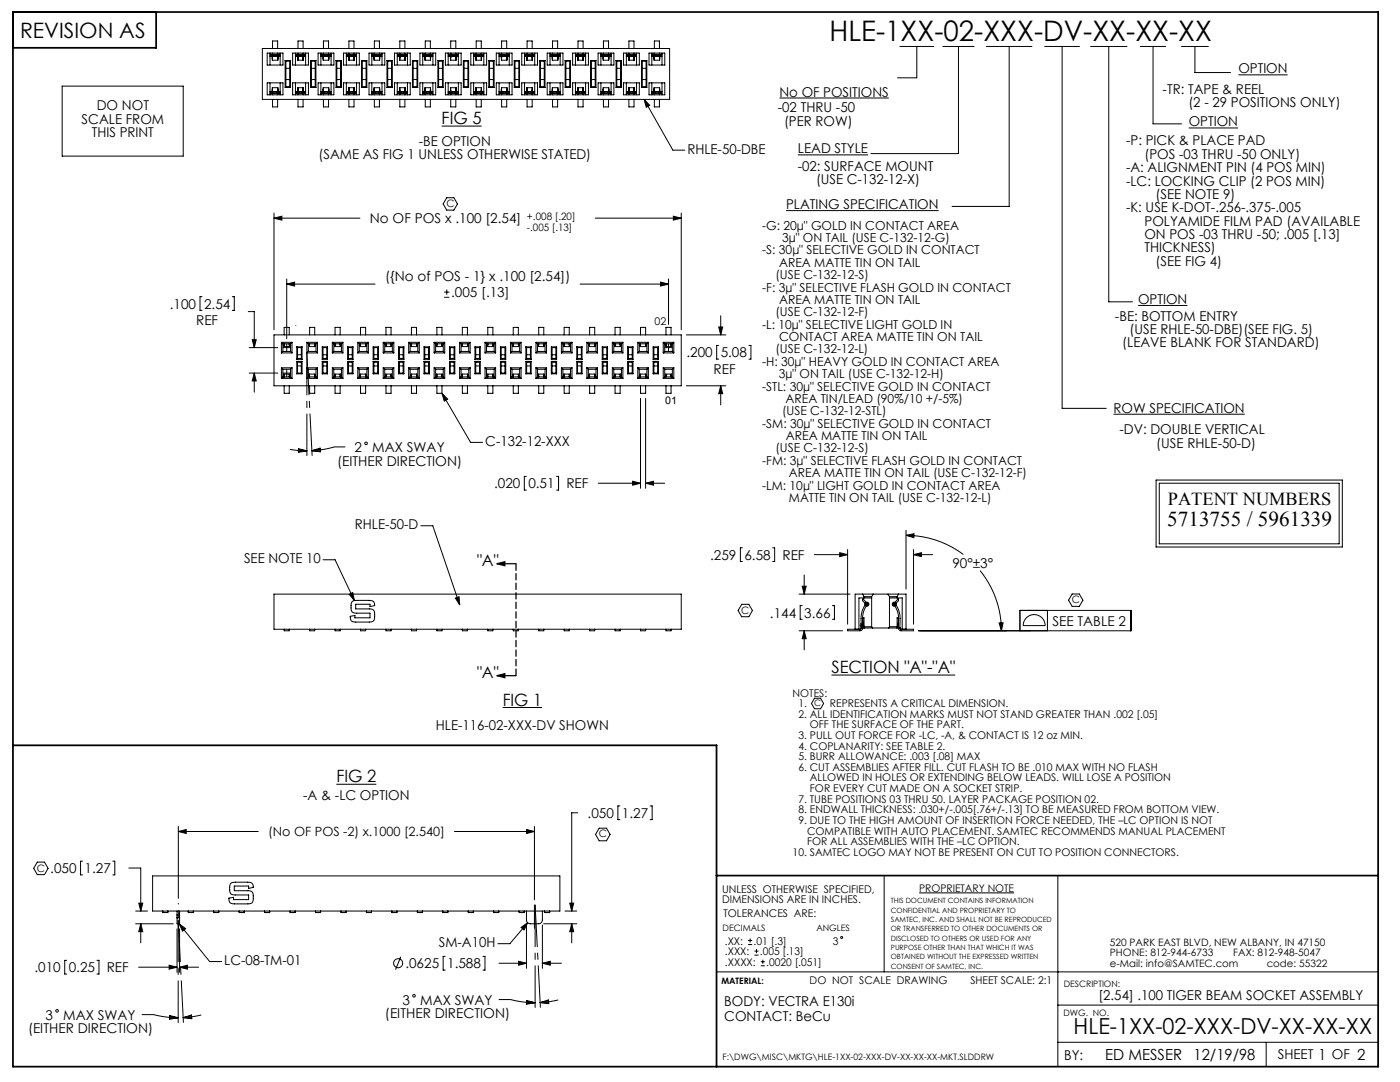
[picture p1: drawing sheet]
<svg xmlns="http://www.w3.org/2000/svg" width="279mm" height="216mm" viewBox="0 0 279 216" stroke-linecap="round" stroke-linejoin="round" font-family="sans-serif">
<defs><g id="words">
<text font-size="5.6" x="165.6" y="8.2">HLE-1XX-02-XXX-DV-XX-XX-XX</text>
<text font-size="4.4" x="214.3" y="206.4">HLE-1XX-02-XXX-DV-XX-XX-XX</text>
<g font-size="4.2">
<text x="4" y="7.6">REVISION AS</text>
<text x="232.9" y="105">5713755 / 5961339</text>
</g>
<text font-size="3.7" x="233.1" y="100.9">PATENT NUMBERS</text>
<g font-size="3.4">
<text x="88.1" y="24.8">FIG 5</text>
<text x="165.9" y="134.3">SECTION &quot;A&quot;-&quot;A&quot;</text>
<text x="100.3" y="140.8">FIG 1</text>
<text x="67.1" y="156.1">FIG 2</text>
</g>
<g font-size="3.2">
<text x="95.2" y="113">&quot;A&quot;</text>
<text x="95.2" y="135.4">&quot;A&quot;</text>
</g>
<g font-size="3">
<text x="220.6" y="211.4">ED MESSER</text>
<text x="238.2" y="211.4">12/19/98</text>
</g>
<g font-size="2.7">
<text x="247.1" y="14.6">OPTION</text>
<text x="19.3" y="22">DO NOT</text>
<text x="155.2" y="22.4">-02 THRU -50</text>
<text x="155.6" y="19.3">No OF POSITIONS</text>
<text x="232" y="18.8">-TR: TAPE &amp; REEL</text>
<text x="237.2" y="21.4">(2 - 29 POSITIONS ONLY)</text>
<text x="16.3" y="24.7">SCALE FROM</text>
<text x="18.3" y="27.4">THIS PRINT</text>
<text x="83.6" y="29.2">-BE OPTION</text>
<text x="156.5" y="25.1">(PER ROW)</text>
<text x="224.7" y="29">-P: PICK &amp; PLACE PAD</text>
<text x="237.2" y="25.2">OPTION</text>
<text x="63.6" y="31.8">(SAME AS FIG 1 UNLESS OTHERWISE STATED)</text>
<text x="137.2" y="30.7">RHLE-50-DBE</text>
<text x="159.2" y="34">-02: SURFACE MOUNT</text>
<text x="159.2" y="30.6">LEAD STYLE</text>
<text x="224.7" y="34.4">-A: ALIGNMENT PIN (4 POS MIN)</text>
<text x="228.4" y="31.7">(POS -03 THRU -50 ONLY)</text>
<text x="156.9" y="41.7">PLATING SPECIFICATION</text>
<text x="162.9" y="36.7">(USE C-132-12-X)</text>
<text x="224.7" y="37">-LC: LOCKING CLIP (2 POS MIN)</text>
<text x="230.6" y="39.7">(SEE NOTE 9)</text>
<text x="73.8" y="44.6">No OF POS x .100 [2.54]</text>
<text x="224.7" y="42.4">-K: USE K-DOT-.256-.375-.005</text>
<text x="228.4" y="47.7">ON POS -03 THRU -50; .005 [.13]</text>
<text x="228.4" y="45">POLYAMIDE FILM PAD (AVAILABLE</text>
<text x="228.4" y="50.3">THICKNESS)</text>
<text x="230.6" y="53">(SEE FIG 4)</text>
<text x="76.8" y="56.1">({No of POS - 1} x .100 [2.54])</text>
<text x="90" y="59.3">.005 [.13]</text>
<text x="33.9" y="61.6">.100</text>
<text x="39.1" y="64.8">REF</text>
<text x="40.7" y="61.6">2.54</text>
<text x="222.5" y="64">-BE: BOTTOM ENTRY</text>
<text x="227.1" y="60.7">OPTION</text>
<text x="137" y="71.3">.200</text>
<text x="143.8" y="71.3">5.08</text>
<text x="224" y="69.3">(LEAVE BLANK FOR STANDARD)</text>
<text x="225.4" y="66.6">(USE RHLE-50-DBE)(SEE FIG. 5)</text>
<text x="142.4" y="74.5">REF</text>
<text x="222.2" y="82.4">ROW SPECIFICATION</text>
<text x="96.8" y="89">C-132-12-XXX</text>
<text x="223.4" y="86.7">-DV: DOUBLE VERTICAL</text>
<text x="230.8" y="89.3">(USE RHLE-50-D)</text>
<text x="67.3" y="92.9">(EITHER DIRECTION)</text>
<text x="70.8" y="90.3">2</text>
<text x="74.3" y="90.3">MAX SWAY</text>
<text x="98.6" y="97.4">.020</text>
<text x="105.4" y="97.4">0.51</text>
<text x="113" y="97.4">REF</text>
<text x="70.8" y="105.6">RHLE-50-D</text>
<text x="48.7" y="112.4">SEE NOTE 10</text>
<text x="141.7" y="111.7">.259</text>
<text x="148.6" y="111.7">6.58</text>
<text x="156.2" y="111.7">REF</text>
<text x="190.1" y="113.3">90°±3°</text>
<text x="153.7" y="123.2">.144</text>
<text x="160.5" y="123.2">3.66</text>
<text x="210" y="124.9">SEE TABLE 2</text>
<text x="87" y="145.7">HLE-116-02-XXX-DV SHOWN</text>
<text x="60.5" y="159.5">-A &amp; -LC OPTION</text>
<text x="117.3" y="163.2">.050</text>
<text x="124.1" y="163.2">1.27</text>
<text x="10" y="174.2">.050</text>
<text x="16.9" y="174.2">1.27</text>
<text x="87.6" y="189.1">SM-A10H</text>
<text x="6.9" y="194">.010</text>
<text x="13.7" y="194">0.25</text>
<text x="21.3" y="194">REF</text>
<text x="44.8" y="192.6">LC-08-TM-01</text>
<text x="80.9" y="193.2">.0625</text>
<text x="89.2" y="193.2">1.588</text>
<text x="9.1" y="203.5">3</text>
<text x="12.6" y="203.5">MAX SWAY</text>
<text x="76.8" y="203.2">(EITHER DIRECTION)</text>
<text x="80.3" y="200.5">3</text>
<text x="83.9" y="200.5">MAX SWAY</text>
<text x="144.5" y="200.8">BODY: VECTRA E130i</text>
<text x="144.5" y="203.8">CONTACT: BeCu</text>
<text x="219.3" y="199.6">[2.54] .100 TIGER BEAM SOCKET ASSEMBLY</text>
<text x="5.6" y="206.2">(EITHER DIRECTION)</text>
<text x="212.4" y="211.5">BY:</text>
<text x="255" y="211.4">SHEET 1 OF 2</text>
</g>
<g font-size="2.5">
<text x="152.1" y="45.8">-G: 20µ&quot; GOLD IN CONTACT AREA</text>
<text x="152.1" y="50.8">-S: 30µ&quot; SELECTIVE GOLD IN CONTACT</text>
<text x="155.5" y="53.2">AREA MATTE TIN ON TAIL</text>
<text x="156.1" y="48.3">3µ&quot; ON TAIL (USE C-132-12-G)</text>
<text x="152.1" y="58.2">-F: 3µ&quot; SELECTIVE FLASH GOLD IN CONTACT</text>
<text x="154.8" y="55.7">(USE C-132-12-S)</text>
<text x="152.1" y="65.6">-L: 10µ&quot; SELECTIVE LIGHT GOLD IN</text>
<text x="154.8" y="63.1">(USE C-132-12-F)</text>
<text x="155.5" y="60.7">AREA MATTE TIN ON TAIL</text>
<text x="154.8" y="70.5">(USE C-132-12-L)</text>
<text x="155.5" y="68.1">CONTACT AREA MATTE TIN ON TAIL</text>
<text x="152.1" y="73">-H: 30µ&quot; HEAVY GOLD IN CONTACT AREA</text>
<text x="152.1" y="77.9">-STL: 30µ&quot; SELECTIVE GOLD IN CONTACT</text>
<text x="155.4" y="75.5">3µ&quot; ON TAIL (USE C-132-12-H)</text>
<text x="156.1" y="82.9">(USE C-132-12-STL)</text>
<text x="156.8" y="80.4">AREA TIN/LEAD (90%/10 +/-5%)</text>
<text x="152.1" y="85.3">-SM: 30µ&quot; SELECTIVE GOLD IN CONTACT</text>
<text x="156.8" y="87.8">AREA MATTE TIN ON TAIL</text>
<text x="152.1" y="92.8">-FM: 3µ&quot; SELECTIVE FLASH GOLD IN CONTACT</text>
<text x="154.8" y="90.3">(USE C-132-12-S)</text>
<text x="157.5" y="95.2">AREA MATTE TIN ON TAIL (USE C-132-12-F)</text>
<text x="152.1" y="97.7">-LM: 10µ&quot; LIGHT GOLD IN CONTACT AREA</text>
<text x="157.5" y="100.2">MATTE TIN ON TAIL (USE C-132-12-L)</text>
<text x="53.5" y="166.9">(No OF POS -2) x.1000 [2.540]</text>
</g>
<g font-size="2.1">
<text x="130.6" y="64.9">02</text>
<text x="132.7" y="80.6">01</text>
<text x="158.2" y="139">NOTES:</text>
<text x="159.3" y="141.1">1.</text>
<text x="159.3" y="143.2">2. ALL IDENTIFICATION MARKS MUST NOT STAND GREATER THAN .002 [.05]</text>
<text x="165.6" y="141.1">REPRESENTS A CRITICAL DIMENSION.</text>
<text x="159.3" y="147.5">3. PULL OUT FORCE FOR -LC, -A, &amp; CONTACT IS 12 oz MIN.</text>
<text x="159.3" y="149.6">4. COPLANARITY: SEE TABLE 2.</text>
<text x="161.6" y="145.4">OFF THE SURFACE OF THE PART.</text>
<text x="159.3" y="151.7">5. BURR ALLOWANCE: .003 [.08] MAX</text>
<text x="159.3" y="153.8">6. CUT ASSEMBLIES AFTER FILL. CUT FLASH TO BE .010 MAX WITH NO FLASH</text>
<text x="161.6" y="155.9">ALLOWED IN HOLES OR EXTENDING BELOW LEADS. WILL LOSE A POSITION</text>
<text x="159.3" y="160.2">7. TUBE POSITIONS 03 THRU 50. LAYER PACKAGE POSITION 02.</text>
<text x="161.6" y="158.1">FOR EVERY CUT MADE ON A SOCKET STRIP.</text>
<text x="159.3" y="162.3">8. ENDWALL THICKNESS: .030+/-.005[.76+/-.13] TO BE MEASURED FROM BOTTOM VIEW.</text>
<text x="159.3" y="164.4">9. DUE TO THE HIGH AMOUNT OF INSERTION FORCE NEEDED, THE –LC OPTION IS NOT</text>
<text x="161.1" y="166.5">COMPATIBLE WITH AUTO PLACEMENT. SAMTEC RECOMMENDS MANUAL PLACEMENT</text>
<text x="158.2" y="170.8">10. SAMTEC LOGO MAY NOT BE PRESENT ON CUT TO POSITION CONNECTORS.</text>
<text x="161.1" y="168.6">FOR ALL ASSEMBLIES WITH THE –LC OPTION.</text>
<text x="144.1" y="178.1">UNLESS OTHERWISE SPECIFIED,</text>
<text x="183.4" y="177.9">PROPRIETARY NOTE</text>
<text x="144.1" y="180.2">DIMENSIONS ARE IN INCHES.</text>
<text x="144.4" y="183">TOLERANCES ARE:</text>
<text x="144.7" y="188.5">.XX:</text>
<text x="144.7" y="190.6">.XXX:</text>
<text x="150.4" y="188.5">.01 [.3]</text>
<text x="151.7" y="190.6">.005 [.13]</text>
<text x="166.2" y="188.5">3</text>
<text x="144.7" y="192.7">.XXXX:</text>
<text x="152.9" y="192.7">.0020 [.051]</text>
<text x="161.6" y="196.4">DO NOT SCALE DRAWING</text>
<text x="193.7" y="196.4">SHEET SCALE: 2:1</text>
</g>
<g font-size="2">
<text x="89.1" y="41.3">C</text>
<text x="105.2" y="43.9">+.008 [.20]</text>
<text x="105.2" y="46.1">-.005 [.13]</text>
<text x="147.9" y="122.5">C</text>
<text x="213.9" y="120.4">C</text>
<text x="119.5" y="167.1">C</text>
<text x="7.4" y="173.9">C</text>
<text x="221.5" y="188.7">520 PARK EAST BLVD, NEW ALBANY, IN 47150</text>
<text x="221.5" y="190.8">PHONE: 812-944-6733</text>
<text x="246.1" y="190.8">FAX: 812-948-5047</text>
<text x="221.5" y="193">e-Mail: info@SAMTEC.com</text>
<text x="252.8" y="193">code: 55322</text>
</g>
<g font-size="1.8">
<text x="162.5" y="140.8">C</text>
<text x="144.2" y="185.7">DECIMALS</text>
<text x="162.9" y="185.7">ANGLES</text>
<text x="144" y="196.3">MATERIAL:</text>
<text x="212.3" y="196.9">DESCRIPTION:</text>
<text x="212.2" y="202.7">DWG. NO.</text>
<text x="144.2" y="211.4">F:\DWG\MISC\MKTG\HLE-1XX-02-XXX-DV-XX-XX-XX-MKT.SLDDRW</text>
</g>
<g font-size="1.4">
<text x="177.8" y="180.2">THIS DOCUMENT CONTAINS INFORMATION</text>
<text x="177.8" y="182.1">CONFIDENTIAL AND PROPRIETARY TO</text>
<text x="177.8" y="184">SAMTEC, INC. AND SHALL NOT BE REPRODUCED</text>
<text x="177.8" y="185.8">OR TRANSFERRED TO OTHER DOCUMENTS OR</text>
<text x="177.8" y="187.7">DISCLOSED TO OTHERS OR USED FOR ANY</text>
<text x="177.8" y="189.6">PURPOSE OTHER THAN THAT WHICH IT WAS</text>
<text x="177.8" y="191.4">OBTAINED WITHOUT THE EXPRESSED WRITTEN</text>
<text x="177.8" y="193.3">CONSENT OF SAMTEC, INC.</text>
</g>
</g></defs>
<g fill="none" stroke="#000" stroke-width=".2">
<path d="M12.4 17.2h24.2v14h-24.2zM52.4 9.7h81.2v10.1h-81.2zM53.3 10.6h3.2v2.4h-3.2zM53.3 16.5h3.2v2.4h-3.2zM53.9 10.9h.3M53.9 11.2h.4M53.9 18.3h.3M53.9 18.6l.3 .1M53.9 10.6v2.4M53.9 16.5v2.4M54.2 10.9h.1M54.2 11.2h.1"/>
<path d="M54.2 11.2h-.1M54.2 10.9v.3M54.2 18.3v.4M54.3 18.7h1.2M54.3 10.9h1.2M54.3 10.9l.1 .7M54.3 11.2l.1 .8M54.3 18.6l-.1 .1M54.3 10.9v.3M54.3 18.3h-.4M54.3 17.5h1.1M54.4 11.2v.2l.1-.1h.7"/>
<path d="M54.4 11.2v.8M54.4 10.6v.3M54.4 18.7v.2M54.4 19.8v1.5h1v-1.5M54.4 9.7v-1.5h1v1.5M54.4 18.3v-.5l-.1 .8M54.4 18.3h1M54.4 11.2h.2M54.4 11.2h1M54.4 11.2h.1M54.6 18.3l-.2-.1v-.7l-.1 .8h-.1M54.6 18.3h-.2"/>
<path d="M54.6 18.3h.8M54.6 18.3h.1M55.2 11.3l.2 .1v.6h-1.1M55.4 11.2l-.2 .1M55.4 10.6v.3M55.4 18.7v.2M55.4 18.1l-.1 .1-.7 .1M55.4 18.1v.2M55.4 18.3h.1M55.4 17.6v.5M55.4 17.9v.4M55.4 17.9h.1"/>
<path d="M55.4 17.5v.1M55.4 17.9l.1 .7M55.4 17.6l.1 .7M55.5 18.3h.4M55.5 11.2l-.1 .8M55.5 18.6l.1 .1M55.5 18.3h.1M55.5 18.3v.3M55.6 10.9h-.1l-.1 .8v-.5M55.6 11.2h-.1M55.6 11.2h.1M55.6 10.9h.3"/>
<path d="M55.6 10.9v.3M55.6 18.3v.4M55.9 11.2h-.4M55.9 18.3h-.3M55.9 18.6l-.3 .1M55.9 10.6v2.4M55.9 16.5v2.4M56.9 12.1v5.3M56.9 17.4h1.1M56.9 12.1h1.1M56.9 12.1l.2 .1M57.1 12.2h.7"/>
<path d="M57.1 12.2v5.1M57.1 17.3l-.2 .1M57.1 17.3h.7M57.1 15.9h.7M57.1 13.6h.7M57.8 17.3l.2 .1M57.8 12.2v5.1M58 12.1v5.3M58 12.1l-.2 .1M58.4 10.6h3.2v2.4h-3.2zM58.4 16.5h3.2v2.4h-3.2zM59 18.3h.3"/>
<path d="M59 18.6l.3 .1M59 10.9h.3M59 11.2h.4M59 10.6v2.4M59 16.5v2.4M59.3 10.9h.1M59.3 11.2h.1M59.3 11.2h-.1M59.3 10.9v.3M59.3 18.3v.4M59.3 18.7h1.3M59.3 10.9h1.3"/>
<path d="M59.4 10.9v.8l.1-.5M59.4 11.2v.8M59.4 10.9v.3M59.4 18.3h-.4M59.4 17.5h1.1M59.4 17.5v.8h-.1M59.4 17.5l.1 .7 .2 .1M59.5 11.2v.2M59.5 18.7v.2M59.5 10.6v.3M59.5 19.8v1.5h1v-1.5M59.5 9.7v-1.5h1v1.5"/>
<path d="M59.5 18.3l-.1-.5v.8l-.1 .1M59.5 18.3h1M59.5 11.2h.2M59.5 11.2h1M59.5 11.2h.1M59.7 18.3l.6-.1 .2-.1v.2M59.7 18.3h-.2M59.7 18.3h.8M59.7 18.3h.1M60.2 11.3l.3 .1v.6h-1.1l.1-.6M60.2 11.3h-.6l-.1 .1M60.5 11.2l-.3 .1"/>
<path d="M60.5 18.7v.2M60.5 10.6v.3M60.5 18.3h.1M60.5 17.6v.7M60.5 17.9h.1M60.5 17.5v.1M60.5 17.9l.1 .7M60.5 17.6l.1 .7M60.6 18.3h.4M60.6 18.6l.1 .1M60.6 18.3h.1M60.6 11.2l-.1 .8"/>
<path d="M60.6 18.3v.3M60.7 10.9h-.1l-.1 .8v-.5M60.7 11.2h-.1M60.7 11.2h.1M60.7 10.9h.3M60.7 10.9v.3M60.7 18.3v.4M61 18.3h-.3M61 18.6l-.3 .1M61 11.2h-.4M61 10.6v2.4M61 16.5v2.4"/>
<path d="M62 17.4h1M62 12.1h1M62 12.1v5.3M62 12.1l.1 .1M62.1 12.2h.8M62.1 12.2v5.1M62.1 17.3l-.1 .1M62.1 17.3h.8M62.1 15.9h.8M62.1 13.6h.8M62.9 17.3l.1 .1M62.9 12.2v5.1"/>
<path d="M63 12.1v5.3M63 12.1l-.1 .1M63.5 10.6h3.1v2.4h-3.1zM63.5 16.5h3.1v2.4h-3.1zM64 18.3h.3M64 18.6l.3 .1M64 10.9h.3M64 11.2h.5M64 10.6v2.4M64 16.5v2.4M64.3 10.9h.2M64.3 11.2h.2"/>
<path d="M64.3 11.2h.1M64.3 10.9v.3M64.3 18.3v.4M64.4 18.7h1.3M64.4 10.9h1.3M64.5 10.9v.7M64.5 11.2v.8M64.5 10.9v.3M64.5 18.3h-.5M64.5 17.5h1.1M64.5 17.9v.7l-.2 .1M64.5 17.6v.7h-.2"/>
<path d="M64.5 17.5v.1M64.5 17.9h.1M64.5 17.6l.1 .6 .2 .1M64.5 17.9l.1 .4M64.5 11.2v.8h1.1v-.6l-.3-.1M64.5 11.2v.2l.2-.1h.6M64.6 18.7v.2M64.6 10.6v.3M64.6 19.8v1.5h1v-1.5M64.6 9.7v-1.5h1v1.5M64.6 18.3h1M64.6 11.2h.2"/>
<path d="M64.6 11.2h1M64.6 11.2h-.1M64.8 18.3l.6-.1 .2-.1v.2M64.8 18.3h-.2M64.8 18.3h.8M64.8 18.3h.1M65.6 11.2l-.3 .1M65.6 18.7v.2M65.6 10.6v.3M65.6 18.3h.1M65.6 17.6v.7M65.6 17.9h.1"/>
<path d="M65.6 17.5v.1M65.6 17.9l.1 .7M65.6 17.6l.1 .7M65.7 18.3h.4M65.7 18.6l.1 .1M65.7 18.3h.1M65.7 11.2l-.1 .8M65.7 18.3v.3M65.8 10.9h-.2v.8v-.5M65.8 11.2h-.1M65.8 11.2h.1M65.8 10.9h.3"/>
<path d="M65.8 10.9v.3M65.8 18.3v.4M66.1 18.3h-.3M66.1 18.6l-.3 .1M66.1 11.2h-.4M66.1 10.6v2.4M66.1 16.5v2.4M67.1 17.4h1M67.1 12.1h1M67.1 12.1v5.3M67.1 12.1l.1 .1M67.2 12.2h.8"/>
<path d="M67.2 12.2v5.1M67.2 17.3l-.1 .1M67.2 17.3h.8M67.2 15.9h.8M67.2 13.6h.8M68 17.3l.1 .1M68 12.2v5.1M68.1 12.1v5.3M68.1 12.1l-.1 .1M68.6 10.6h3.1v2.4h-3.1zM68.6 16.5h3.1v2.4h-3.1zM69.1 18.3h.3"/>
<path d="M69.1 18.6l.3 .1M69.1 10.9h.3M69.1 11.2h.4M69.1 10.6v2.4M69.1 16.5v2.4M69.4 10.9h.1M69.4 11.2h.1M69.4 11.2h-.1M69.4 10.9v.3M69.4 18.3v.4M69.5 18.7h1.3M69.5 10.9h1.3"/>
<path d="M69.5 10.9l.1 .7M69.5 11.2l.1 .8M69.5 10.9v.3M69.5 18.3h-.4M69.6 17.5h1.1M69.6 17.9l-.1 .7-.1 .1M69.6 17.6l-.1 .7h-.1M69.6 17.5v.1M69.6 17.9h.1M69.6 17.6v.6l.3 .1M69.6 17.9v.4M69.6 11.2v.8h1.1l-.1-.6-.2-.1"/>
<path d="M69.6 11.2v.2l.2-.1h.6M69.6 18.7v.2M69.6 10.6v.3M69.6 19.8v1.5h1v-1.5M69.6 9.7v-1.5h1v1.5M69.6 18.3h1M69.6 11.2h.3M69.6 11.2h1M69.6 11.2h.1M69.9 18.3l.6-.1 .2-.1v.2M69.9 18.3h-.3M69.9 18.3h.7"/>
<path d="M69.9 18.3h.1M70.6 11.2l-.2 .1M70.6 18.7v.2M70.6 10.6v.3M70.7 18.3h-.1M70.7 17.9v.7M70.7 17.5v.8M70.7 18.3h.5M70.7 18.6l.2 .1M70.7 18.3h.2M70.7 11.2v.8M70.7 18.3v.3"/>
<path d="M70.9 10.9h-.2v.8l-.1-.5M70.9 11.2h-.2M70.9 11.2h.1M70.9 10.9h.3M70.9 10.9v.3M70.9 18.3v.4M71.2 18.3h-.3M71.2 18.6l-.3 .1M71.2 11.2h-.5M71.2 10.6v2.4M71.2 16.5v2.4M72.2 17.4h1"/>
<path d="M72.2 12.1h1M72.2 12.1v5.3M72.2 12.1l.1 .1M72.3 12.2h.8M72.3 12.2v5.1M72.3 17.3l-.1 .1M72.3 17.3h.8M72.3 15.9h.8M72.3 13.6h.8M73.1 17.3l.1 .1M73.1 12.2v5.1M73.2 12.1v5.3"/>
<path d="M73.2 12.1l-.1 .1M73.6 10.6h3.2v2.4h-3.2zM73.6 16.5h3.2v2.4h-3.2zM74.2 18.3h.3M74.2 18.6l.3 .1M74.2 10.9h.3M74.2 11.2h.4M74.2 10.6v2.4M74.2 16.5v2.4M74.5 10.9h.1M74.5 11.2h.1M74.5 11.2h-.1"/>
<path d="M74.5 10.9v.3M74.5 18.3v.4M74.6 18.7h1.3M74.6 10.9h1.3M74.6 18.6l-.1 .1M74.6 10.9l.1 .7M74.6 11.2l.1 .8M74.6 10.9v.3M74.6 18.3h-.4M74.7 17.5h1.1M74.7 17.9l-.1 .7M74.7 17.6l-.1 .7h-.1"/>
<path d="M74.7 17.5v.1M74.7 17.9h.1M74.7 17.6v.6l.3 .1M74.7 17.9v.4M74.7 11.2v.2l.2-.1h.6M74.7 11.2v.8h1.1M74.7 18.7v.2M74.7 10.6v.3M74.7 19.8v1.5h1v-1.5M74.7 9.7v-1.5h1v1.5M74.7 18.3h1M74.7 11.2h.3"/>
<path d="M74.7 11.2h1M74.7 11.2h.1M75 18.3l.6-.1 .1-.1v.2M75 18.3h-.3M75 18.3h.7M75 18.3h.1M75.5 11.3l.2 .1 .1 .6M75.7 11.2l-.2 .1M75.7 18.7v.2M75.7 10.6v.3M75.7 18.3h.1M75.7 17.6v.7"/>
<path d="M75.8 17.5v.1zM75.8 17.9h.1M75.8 17.9v.7M75.8 17.6v.7M75.8 18.3h.4M75.8 18.6l.1 .1M75.8 18.3h.1M75.8 10.9v.8l-.1-.5M75.8 11.2v.8M75.8 18.3v.3M75.9 10.9h-.1M75.9 11.2h-.1"/>
<path d="M75.9 11.2h.1M75.9 10.9h.3M75.9 10.9v.3M75.9 18.3v.4M76.2 18.3h-.3M76.2 18.6l-.3 .1M76.2 11.2h-.4M76.2 10.6v2.4M76.2 16.5v2.4M77.2 17.4h1.1M77.2 12.1h1.1M77.2 12.1v5.3"/>
<path d="M77.2 12.1l.2 .1M77.4 12.2h.7M77.4 12.2v5.1M77.4 17.3l-.2 .1M77.4 17.3h.7M77.4 15.9h.7M77.4 13.6h.7M78.1 17.3l.2 .1M78.1 12.2v5.1M78.3 12.1v5.3M78.3 12.1l-.2 .1M78.7 10.6h3.2v2.4h-3.2z"/>
<path d="M78.7 16.5h3.2v2.4h-3.2zM79.3 18.3h.3M79.3 18.6l.3 .1M79.3 10.9h.3M79.3 11.2h.4M79.3 10.6v2.4M79.3 16.5v2.4M79.6 10.9h.1M79.6 11.2h.1M79.6 11.2h-.1M79.6 10.9v.3M79.6 18.3v.4"/>
<path d="M79.7 18.7h1.2M79.7 10.9h1.2M79.7 18.6l-.1 .1M79.7 10.9l.1 .8v-.5M79.7 11.2l.1 .8M79.7 10.9v.3M79.7 18.3h-.4M79.7 17.5h1.1M79.8 17.9l-.1 .7M79.8 17.6l-.1 .7h-.1M79.8 17.5v.1zM79.8 17.9h.1"/>
<path d="M79.8 17.6v.6l.2 .1M79.8 17.9v.4M79.8 11.4v.6M79.8 11.2v.2M79.8 18.7v.2M79.8 10.6v.3M79.8 19.8v1.5h1v-1.5M79.8 9.7v-1.5h1v1.5M79.8 18.3h1M79.8 11.2h.2M79.8 11.2h1M79.8 11.2h.1"/>
<path d="M80 18.3l.7-.1 .1-.1v.2M80 18.3h-.2M80 18.3h.8M80 18.3h.1M80.6 11.3l.2 .1v.6h-1.1M80.6 11.3h-.7l-.1 .1M80.8 11.2l-.2 .1M80.8 18.7v.2M80.8 10.6v.3M80.8 18.3h.1M80.8 17.6v.7M80.8 17.9h.1"/>
<path d="M80.8 17.5v.1M80.8 17.9l.1 .7M80.8 17.6l.1 .7M80.9 18.3h.4M80.9 18.6l.1 .1M80.9 18.3h.1M80.9 10.9l-.1 .8v-.5M80.9 18.3v.3M81 10.9h-.1M81 11.2h-.1l-.1 .8M81 11.2h.1M81 10.9h.3"/>
<path d="M81 10.9v.3M81 18.3v.4M81.3 18.3h-.3M81.3 18.6l-.3 .1M81.3 11.2h-.4M81.3 10.6v2.4M81.3 16.5v2.4M82.3 17.4h1.1M82.3 12.1h1.1M82.3 12.1v5.3M82.3 12.1l.2 .1M82.5 12.2h.7"/>
<path d="M82.5 12.2v5.1M82.5 17.3l-.2 .1M82.5 17.3h.7M82.5 15.9h.7M82.5 13.6h.7M83.2 17.3l.2 .1M83.2 12.2v5.1M83.4 12.1v5.3M83.4 12.1l-.2 .1M83.8 10.6h3.2v2.4h-3.2zM83.8 16.5h3.2v2.4h-3.2zM84.4 18.3h.3"/>
<path d="M84.4 18.6l.3 .1M84.4 10.9h.3M84.4 11.2h.4M84.4 10.6v2.4M84.4 16.5v2.4M84.7 10.9h.1M84.7 11.2h.1M84.7 11.2h-.1M84.7 10.9v.3M84.7 18.3v.4M84.7 18.7h1.3M84.7 10.9h1.3"/>
<path d="M84.8 10.9v.7M84.8 11.2v.8M84.8 10.9v.3M84.8 18.3h-.4M84.8 17.5h1.1M84.8 17.5v.8h-.1M84.8 17.5l.1 .7 .2 .1M84.9 11.2l-.1 .8h1.1v-.6l-.3-.1M84.9 11.2v.2l.1-.1h.6M84.9 18.7v.2M84.9 10.6v.3M84.9 19.8v1.5h1v-1.5"/>
<path d="M84.9 9.7v-1.5h1v1.5M84.9 18.3l-.1-.5v.8l-.1 .1M84.9 18.3h1M84.9 11.2h.2M84.9 11.2h1M84.9 11.2h.1M85.1 18.3l.6-.1 .2-.1v.2M85.1 18.3h-.2M85.1 18.3h.8M85.1 18.3h.1M85.9 11.2l-.3 .1M85.9 18.7v.2"/>
<path d="M85.9 10.6v.3M85.9 18.3h.1M85.9 17.6v.7M85.9 17.9h.1M85.9 17.5v.1M85.9 17.9l.1 .7M85.9 17.6l.1 .7M86 18.3h.4M86 18.6l.1 .1M86 18.3h.1M86 11.2l-.1 .8M86 18.3v.3"/>
<path d="M86.1 10.9h-.1l-.1 .8v-.5M86.1 11.2h-.1M86.1 11.2h.1M86.1 10.9h.3M86.1 10.9v.3M86.1 18.3v.4M86.4 18.3h-.3M86.4 18.6l-.3 .1M86.4 11.2h-.4M86.4 10.6v2.4M86.4 16.5v2.4M87.4 17.4h1"/>
<path d="M87.4 12.1h1M87.4 12.1v5.3M87.4 12.1l.1 .1M87.5 12.2h.8M87.5 12.2v5.1M87.5 17.3l-.1 .1M87.5 17.3h.8M87.5 15.9h.8M87.5 13.6h.8M88.3 17.3l.1 .1M88.3 12.2v5.1M88.4 12.1v5.3"/>
<path d="M88.4 12.1l-.1 .1M88.9 10.6h3.1v2.4h-3.1zM88.9 16.5h3.1v2.4h-3.1zM89.4 18.3h.3M89.4 18.6l.3 .1M89.4 10.9h.3M89.4 11.2h.5M89.4 10.6v2.4M89.4 16.5v2.4M89.7 10.9h.2M89.7 11.2h.2M89.7 11.2h.1"/>
<path d="M89.7 10.9v.3M89.7 18.3v.4M89.8 18.7h1.3M89.8 10.9h1.3M89.9 10.9v.7M89.9 11.2v.8M89.9 10.9v.3M89.9 18.3h-.5M89.9 17.5h1.1M89.9 17.9v.7l-.2 .1M89.9 17.6v.7h-.2M89.9 17.5v.1"/>
<path d="M89.9 17.9h.1M89.9 17.6l.1 .6 .2 .1M89.9 17.9l.1 .4M89.9 11.2v.8h1.1v-.6l-.3-.1M89.9 11.2v.2l.2-.1h.6M90 18.7v.2M90 10.6v.3M90 19.8v1.5h1v-1.5M90 9.7v-1.5h1v1.5M90 18.3h1M90 11.2h.2M90 11.2h1"/>
<path d="M90 11.2h-.1M90.2 18.3l.6-.1 .2-.1v.2M90.2 18.3h-.2M90.2 18.3h.8M90.2 18.3h.1M91 11.2l-.3 .1M91 18.7v.2M91 10.6v.3M91 18.3h.1M91 17.6v.7M91 17.9h.1M91 17.5v.1"/>
<path d="M91 17.9l.1 .7M91 17.6l.1 .7M91.1 18.3h.4M91.1 18.6l.1 .1M91.1 18.3h.1M91.1 11.2l-.1 .8M91.1 18.3v.3M91.2 10.9h-.2v.8v-.5M91.2 11.2h-.1M91.2 11.2h.1M91.2 10.9h.3M91.2 10.9v.3"/>
<path d="M91.2 18.3v.4M91.5 18.3h-.3M91.5 18.6l-.3 .1M91.5 11.2h-.4M91.5 10.6v2.4M91.5 16.5v2.4M92.5 17.4h1M92.5 12.1h1M92.5 12.1v5.3M92.5 12.1l.1 .1M92.6 12.2h.8M92.6 12.2v5.1"/>
<path d="M92.6 17.3l-.1 .1M92.6 17.3h.8M92.6 15.9h.8M92.6 13.6h.8M93.4 17.3l.1 .1M93.4 12.2v5.1M93.5 12.1v5.3M93.5 12.1l-.1 .1M94 10.6h3.1v2.4h-3.1zM94 16.5h3.1v2.4h-3.1zM94.5 18.3h.3M94.5 18.6l.3 .1"/>
<path d="M94.5 10.9h.3M94.5 11.2h.4M94.5 10.6v2.4M94.5 16.5v2.4M94.8 10.9h.1M94.8 11.2h.1M94.8 11.2h-.1M94.8 10.9v.3M94.8 18.3v.4M94.9 18.7h1.3M94.9 10.9h1.3M94.9 10.9l.1 .7"/>
<path d="M94.9 11.2l.1 .8M94.9 10.9v.3M94.9 18.3h-.4M95 17.5h1.1M95 17.9l-.1 .7-.1 .1M95 17.6l-.1 .7h-.1M95 17.5v.1M95 17.9h.1M95 17.6v.6l.3 .1M95 17.9v.4M95 11.2v.8h1.1l-.1-.6-.2-.1M95 11.2v.2l.2-.1h.6"/>
<path d="M95 18.7v.2M95 10.6v.3M95 19.8v1.5h1v-1.5M95 9.7v-1.5h1v1.5M95 18.3h1M95 11.2h.3M95 11.2h1M95 11.2h.1M95.3 18.3l.6-.1 .2-.1v.2M95.3 18.3h-.3M95.3 18.3h.7M95.3 18.3h.1"/>
<path d="M96 11.2l-.2 .1M96 18.7v.2M96 10.6v.3M96.1 18.3h-.1M96.1 17.9v.7M96.1 17.5v.8M96.1 18.3h.5M96.1 18.6l.2 .1M96.1 18.3h.2M96.1 11.2v.8M96.1 18.3v.3M96.3 10.9h-.2v.8l-.1-.5"/>
<path d="M96.3 11.2h-.2M96.3 11.2h.1M96.3 10.9h.3M96.3 10.9v.3M96.3 18.3v.4M96.6 18.3h-.3M96.6 18.6l-.3 .1M96.6 11.2h-.5M96.6 10.6v2.4M96.6 16.5v2.4M97.6 17.4h1M97.6 12.1h1"/>
<path d="M97.6 12.1v5.3M97.6 12.1l.1 .1M97.7 12.2h.8M97.7 17.3h.8M97.7 12.2v5.1M97.7 17.3l-.1 .1M97.7 15.9h.8M97.7 13.6h.8M98.5 17.3l.1 .1M98.5 12.2v5.1M98.6 12.1v5.3M98.6 12.1l-.1 .1"/>
<path d="M99 10.6h3.2v2.4h-3.2zM99 16.5h3.2v2.4h-3.2zM99.6 18.3h.3M99.6 18.6l.3 .1M99.6 10.9h.3M99.6 11.2h.4M99.6 10.6v2.4M99.6 16.5v2.4M99.9 10.9h.1M99.9 11.2h.1M99.9 11.2h-.1M99.9 10.9v.3"/>
<path d="M99.9 18.3v.4M100 18.7h1.3M100 10.9h1.3M100 10.9l.1 .8v-.5M100 11.2l.1 .8M100 10.9v.3M100 18.3h-.4M100.1 17.5h1.1v.8M100.1 17.9l-.1 .7-.1 .1M100.1 17.6l-.1 .7h-.1M100.1 17.5v.1M100.1 17.9h.1"/>
<path d="M100.1 17.6v.6l.3 .1M100.1 17.9v.4M100.1 11.4v.6h1.1M100.1 11.2v.2M100.1 18.7v.2M100.1 10.6v.3M100.1 19.8v1.5h1v-1.5M100.1 9.7v-1.5h1v1.5M100.1 18.3h1M100.1 11.2h.3M100.1 11.2h1M100.1 11.2h.1"/>
<path d="M100.4 18.3l.6-.1 .1-.1v.2M100.4 18.3h-.3M100.4 18.3h.7M100.4 18.3h.1M100.9 11.3l.2 .1 .1 .6M100.9 11.3h-.6l-.2 .1M101.1 11.2l-.2 .1M101.1 18.7v.2M101.1 10.6v.3M101.1 18.3h.1M101.1 17.9l.1 .7M101.2 17.5l-.1 .8"/>
<path d="M101.2 18.3h.4M101.2 18.6l.1 .1M101.2 18.3h.1M101.2 10.9v.8l-.1-.5M101.2 11.2v.8M101.2 18.3v.3M101.3 10.9h-.1M101.3 11.2h-.1M101.3 11.2h.1M101.3 10.9h.3M101.3 10.9v.3M101.3 18.3v.4"/>
<path d="M101.6 18.3h-.3M101.6 18.6l-.3 .1M101.6 11.2h-.4M101.6 10.6v2.4M101.6 16.5v2.4M102.6 17.4h1.1M102.6 12.1h1.1M102.6 12.1v5.3M102.6 12.1l.2 .1M102.8 12.2h.7M102.8 17.3h.7M102.8 12.2v5.1"/>
<path d="M102.8 17.3l-.2 .1M102.8 15.9h.7M102.8 13.6h.7M103.5 17.3l.2 .1M103.5 12.2v5.1M103.7 12.1v5.3M103.7 12.1l-.2 .1M104.1 10.6h3.2v2.4h-3.2zM104.1 16.5h3.2v2.4h-3.2zM104.7 18.3h.3M104.7 18.6l.3 .1M104.7 10.9h.3"/>
<path d="M104.7 11.2h.4M104.7 10.6v2.4M104.7 16.5v2.4M105 10.9h.1M105 11.2h.1M105 11.2h-.1M105 10.9v.3M105 18.3v.4M105.1 18.7h1.2M105.1 10.9h1.2M105.1 18.6l-.1 .1M105.1 10.9l.1 .7"/>
<path d="M105.1 11.2l.1 .8M105.1 10.9v.3M105.1 18.3h-.4M105.1 17.5h1.1M105.2 17.9l-.1 .7M105.2 17.6l-.1 .7h-.1M105.2 17.5v.1M105.2 17.9h.1M105.2 17.6v.6l.2 .1M105.2 17.9v.4M105.2 11.2v.2l.1-.1h.7M105.2 11.2v.8h1"/>
<path d="M105.2 18.7v.2M105.2 10.6v.3M105.2 19.8v1.5h1v-1.5M105.2 9.7v-1.5h1v1.5M105.2 18.3h1M105.2 11.2h.2M105.2 11.2h1M105.2 11.2h.1M105.4 18.3l.7-.1 .1-.1v.2M105.4 18.3h-.2M105.4 18.3h.8M105.4 18.3h.1"/>
<path d="M106 11.3l.2 .1v.6M106.2 11.2l-.2 .1M106.2 18.7v.2M106.2 10.6v.3M106.2 18.3h.1M106.2 17.6v.7M106.2 17.5v.1zM106.2 17.9h.1M106.2 17.9l.1 .7M106.2 17.6l.1 .7M106.3 18.3h.4M106.3 18.6l.1 .1"/>
<path d="M106.3 18.3h.1M106.3 10.9l-.1 .8v-.5M106.3 18.3v.3M106.4 10.9h-.1M106.4 11.2h-.1l-.1 .8M106.4 11.2h.1M106.4 10.9h.3M106.4 10.9v.3M106.4 18.3v.4M106.7 18.3h-.3M106.7 18.6l-.3 .1M106.7 11.2h-.4"/>
<path d="M106.7 10.6v2.4M106.7 16.5v2.4M107.7 17.4h1.1M107.7 12.1h1.1M107.7 12.1v5.3M107.7 12.1l.2 .1M107.9 12.2h.7M107.9 17.3h.7M107.9 12.2v5.1M107.9 17.3l-.2 .1M107.9 15.9h.7M107.9 13.6h.7"/>
<path d="M108.6 17.3l.2 .1M108.6 12.2v5.1M108.8 12.1v5.3M108.8 12.1l-.2 .1M109.2 10.6h3.2v2.4h-3.2zM109.2 16.5h3.2v2.4h-3.2zM109.8 18.3h.3M109.8 18.6l.3 .1M109.8 10.9h.3M109.8 11.2h.4M109.8 10.6v2.4M109.8 16.5v2.4"/>
<path d="M110.1 10.9h.1M110.1 11.2h.1M110.1 11.2h-.1M110.1 10.9v.3M110.1 18.3v.4M110.1 18.7h1.3M110.1 10.9h1.3M110.2 18.6l-.1 .1M110.2 10.9v.7M110.2 11.2v.8M110.2 10.9v.3M110.2 18.3h-.4"/>
<path d="M110.2 17.5h1.1M110.3 11.2v.2l.1-.1h.6M110.3 11.2l-.1 .8M110.3 18.7v.2M110.3 10.6v.3M110.3 19.8v1.5h1v-1.5M110.3 9.7v-1.5h1v1.5M110.3 18.3l-.1-.5v.8M110.3 18.3h1M110.3 11.2h.2M110.3 11.2h1M110.3 11.2h.1"/>
<path d="M110.5 18.3l.6-.1 .2-.1v.2M110.5 18.3l-.2-.1-.1-.7v.8h-.1M110.5 18.3h-.2M110.5 18.3h.8M110.5 18.3h.1M111 11.3l.3 .1v.6h-1.1M111.3 11.2l-.3 .1M111.3 18.7v.2M111.3 10.6v.3M111.3 18.3h.1M111.3 17.6v.7M111.3 17.9h.1"/>
<path d="M111.3 17.5v.1M111.3 17.9l.1 .7M111.3 17.6l.1 .7M111.4 18.3h.4M111.4 18.6l.1 .1M111.4 18.3h.1M111.4 11.2l-.1 .8M111.4 18.3v.3M111.5 10.9h-.1l-.1 .8v-.5M111.5 11.2h-.1M111.5 11.2h.1M111.5 10.9h.3"/>
<path d="M111.5 10.9v.3M111.5 18.3v.4M111.8 18.3h-.3M111.8 18.6l-.3 .1M111.8 11.2h-.4M111.8 10.6v2.4M111.8 16.5v2.4M112.8 17.4h1M112.8 12.1h1M112.8 12.1v5.3M112.8 12.1l.1 .1M112.9 12.2h.8"/>
<path d="M112.9 17.3h.8M112.9 12.2v5.1M112.9 17.3l-.1 .1M112.9 15.9h.8M112.9 13.6h.8M113.7 17.3l.1 .1M113.7 12.2v5.1M113.8 12.1v5.3M113.8 12.1l-.1 .1M114.3 10.6h3.1v2.4h-3.1zM114.3 16.5h3.1v2.4h-3.1zM114.8 18.3h.3"/>
<path d="M114.8 18.6l.3 .1M114.8 10.9h.3M114.8 11.2h.5M114.8 10.6v2.4M114.8 16.5v2.4M115.1 10.9h.2M115.1 11.2h.2M115.1 11.2h.1M115.1 10.9v.3M115.1 18.3v.4M115.2 18.7h1.3M115.2 10.9h1.3"/>
<path d="M115.3 10.9v.7M115.3 11.2v.8M115.3 10.9v.3M115.3 18.3h-.5M115.3 17.5h1.1M115.3 17.5v.8h-.2M115.3 17.5l.1 .7 .2 .1M115.3 11.2v.8h1.1v-.6l-.3-.1M115.3 11.2v.2l.2-.1h.6M115.4 18.7v.2M115.4 10.6v.3M115.4 19.8v1.5h1v-1.5"/>
<path d="M115.4 9.7v-1.5h1v1.5M115.4 18.3l-.1-.5v.8l-.2 .1M115.4 18.3h1M115.4 11.2h.2M115.4 11.2h1M115.4 11.2h-.1M115.6 18.3l.6-.1 .2-.1v.2M115.6 18.3h-.2M115.6 18.3h.8M115.6 18.3h.1M116.4 11.2l-.3 .1M116.4 18.7v.2"/>
<path d="M116.4 10.6v.3M116.4 18.3h.1M116.4 17.6v.7M116.4 17.9h.1M116.4 17.5v.1M116.4 17.9l.1 .7M116.4 17.6l.1 .7M116.5 18.3h.4M116.5 18.6l.1 .1M116.5 18.3h.1M116.5 11.2l-.1 .8M116.5 18.3v.3"/>
<path d="M116.6 10.9h-.2v.8v-.5M116.6 11.2h-.1M116.6 11.2h.1M116.6 10.9h.3M116.6 10.9v.3M116.6 18.3v.4M116.9 18.3h-.3M116.9 18.6l-.3 .1M116.9 11.2h-.4M116.9 10.6v2.4M116.9 16.5v2.4M117.9 17.4h1"/>
<path d="M117.9 12.1h1M117.9 12.1v5.3M117.9 12.1l.1 .1M118 12.2h.8M118 17.3h.8M118 12.2v5.1M118 17.3l-.1 .1M118 15.9h.8M118 13.6h.8M118.8 17.3l.1 .1M118.8 12.2v5.1M118.9 12.1v5.3"/>
<path d="M118.9 12.1l-.1 .1M119.4 10.6h3.1v2.4h-3.1zM119.4 16.5h3.1v2.4h-3.1zM119.9 18.3h.3M119.9 18.6l.3 .1M119.9 10.9h.3M119.9 11.2h.4M119.9 10.6v2.4M119.9 16.5v2.4M120.2 10.9h.1M120.2 11.2h.1M120.2 11.2h-.1"/>
<path d="M120.2 10.9v.3M120.2 18.3v.4M120.3 18.7h1.3M120.3 10.9h1.3M120.3 10.9l.1 .8v-.5M120.3 11.2l.1 .8M120.3 10.9v.3M120.3 18.3h-.4M120.4 17.5h1.1M120.4 17.9l-.1 .7-.1 .1M120.4 17.6l-.1 .7h-.1M120.4 17.5v.1"/>
<path d="M120.4 17.9h.1M120.4 17.6v.6l.3 .1M120.4 17.9v.4M120.4 11.2v.2M120.4 18.7v.2M120.4 10.6v.3M120.4 19.8v1.5h1v-1.5M120.4 9.7v-1.5h1v1.5M120.4 18.3h1M120.4 11.2h.3M120.4 11.2h1M120.4 11.2h.1"/>
<path d="M120.7 18.3l.6-.1 .2-.1v.2M120.7 18.3h-.3M120.7 18.3h.7M120.7 18.3h.1M121.2 11.3l.2 .1 .1 .6h-1.1v-.6M121.2 11.3h-.6l-.2 .1M121.4 11.2l-.2 .1M121.4 18.7v.2M121.4 10.6v.3M121.5 18.3h-.1M121.5 17.6v.7M121.5 17.9h.1"/>
<path d="M121.5 17.5v.1M121.5 17.9v.7M121.5 18.3h.5M121.5 18.6l.2 .1M121.5 18.3h.2M121.5 11.2v.8M121.5 18.3v.3M121.7 10.9h-.2v.8l-.1-.5M121.7 11.2h-.2M121.7 11.2h.1M121.7 10.9h.3M121.7 10.9v.3"/>
<path d="M121.7 18.3v.4M122 18.3h-.3M122 18.6l-.3 .1M122 11.2h-.5M122 10.6v2.4M122 16.5v2.4M123 17.4h1M123 12.1h1M123 12.1v5.3M123 12.1l.1 .1M123.1 12.2h.8M123.1 17.3h.8"/>
<path d="M123.1 12.2v5.1M123.1 17.3l-.1 .1M123.1 15.9h.8M123.1 13.6h.8M123.9 17.3l.1 .1M123.9 12.2v5.1M124 12.1v5.3M124 12.1l-.1 .1M124.4 10.6h3.2v2.4h-3.2zM124.4 16.5h3.2v2.4h-3.2zM125 18.3h.3M125 18.6l.3 .1"/>
<path d="M125 10.9h.3M125 11.2h.4M125 10.6v2.4M125 16.5v2.4M125.3 10.9h.1M125.3 11.2h.1M125.3 11.2h-.1M125.3 10.9v.3M125.3 18.3v.4M125.4 18.7h1.3M125.4 10.9h1.3M125.4 10.9l.1 .7"/>
<path d="M125.4 11.2l.1 .8M125.4 10.9v.3M125.4 18.3h-.4M125.5 17.5h1.1M125.5 17.9l-.1 .7-.1 .1M125.5 17.6l-.1 .7h-.1M125.5 17.5v.1M125.5 17.9h.1M125.5 17.6v.6l.3 .1M125.5 17.9v.4M125.5 11.2v.8h1.1l-.1-.6-.2-.1M125.5 11.2v.2l.2-.1h.6"/>
<path d="M125.5 18.7v.2M125.5 10.6v.3M125.5 19.8v1.5h1v-1.5M125.5 9.7v-1.5h1v1.5M125.5 18.3h1M125.5 11.2h.3M125.5 11.2h1M125.5 11.2h.1M125.8 18.3l.6-.1 .1-.1v.2M125.8 18.3h-.3M125.8 18.3h.7M125.8 18.3h.1"/>
<path d="M126.5 11.2l-.2 .1M126.5 18.7v.2M126.5 10.6v.3M126.5 18.3h.1M126.5 17.9l.1 .7M126.6 17.5l-.1 .8M126.6 17.5v.8M126.6 18.3h.4M126.6 18.6l.1 .1M126.6 18.3h.1M126.6 11.2v.8M126.6 18.3v.3"/>
<path d="M126.7 10.9h-.1v.8l-.1-.5M126.7 11.2h-.1M126.7 11.2h.1M126.7 10.9h.3M126.7 10.9v.3M126.7 18.3v.4M127 18.3h-.3M127 18.6l-.3 .1M127 11.2h-.4M127 10.6v2.4M127 16.5v2.4M128 17.4h1.1"/>
<path d="M128 12.1h1.1M128 12.1v5.3M128 12.1l.2 .1M128.2 12.2h.7M128.2 17.3h.7M128.2 12.2v5.1M128.2 17.3l-.2 .1M128.2 15.9h.7M128.2 13.6h.7M128.5 19.8l1.2 1.2-.7 .4zM128.5 19.8l5.8 10.2h2.4M128.9 17.3l.2 .1"/>
<path d="M128.9 12.2v5.1M129.1 12.1v5.3M129.1 12.1l-.2 .1M129.5 10.6h3.2v2.4h-3.2zM129.5 16.5h3.2v2.4h-3.2zM130.1 18.3h.3M130.1 18.6l.3 .1M130.1 10.9h.3M130.1 11.2h.4M130.1 10.6v2.4M130.1 16.5v2.4M130.4 10.9h.1"/>
<path d="M130.4 11.2h.1M130.4 11.2h-.1M130.4 10.9v.3M130.4 18.3v.4M130.5 18.7h1.2M130.5 10.9h1.2M130.5 18.6l-.1 .1M130.5 10.9l.1 .7M130.5 11.2l.1 .8M130.5 10.9v.3M130.5 18.3h-.4M130.5 17.5h1.1"/>
<path d="M130.6 17.9l-.1 .7M130.6 17.6l-.1 .7h-.1M130.6 17.5v.1M130.6 17.9h.1M130.6 17.6v.6l.2 .1M130.6 17.9v.4M130.6 11.2v.2l.1-.1h.7M130.6 11.2v.8h1M130.6 18.7v.2M130.6 10.6v.3M130.6 9.7v-1.5h1v1.5M130.6 19.8v1.5h1v-1.5"/>
<path d="M130.6 18.3h1M130.6 11.2h.2M130.6 11.2h1M130.6 11.2h.1M130.8 18.3l.7-.1 .1-.1v.2M130.8 18.3h-.2M130.8 18.3h.8M130.8 18.3h.1M131.4 11.3l.2 .1v.6M131.6 11.2l-.2 .1M131.6 18.7v.2M131.6 10.6v.3"/>
<path d="M131.6 18.3h.1M131.6 17.6v.7M131.6 17.5v.1zM131.6 17.9h.1M131.6 17.9l.1 .7M131.6 17.6l.1 .7M131.7 18.3h.4M131.7 18.6l.1 .1M131.7 18.3h.1M131.7 10.9l-.1 .8v-.5M131.7 11.2l-.1 .8M131.7 18.3v.3"/>
<path d="M131.8 10.9h-.1M131.8 11.2h-.1M131.8 11.2h.1M131.8 10.9h.3M131.8 10.9v.3M131.8 18.3v.4M132.1 18.3h-.3M132.1 18.6l-.3 .1M132.1 11.2h-.4M132.1 10.6v2.4M132.1 16.5v2.4M155.6 19.6h21.8"/>
<path d="M179.6 9.3h6.8M183 9.3v6.2h-3.9M188.2 9.3h6.2M191.3 9.3v21.3h-17.5M196.9 9.3h9M201.4 9.3v31.9h-11.4M208.5 9.3h6.9M212 9.3v72.2h8.8M217.6 9.3h7.3M221.3 9.3v50.9h4.7M227.6 9.3h5M230.1 9.3v15.4h5.7"/>
<path d="M235.8 9.3h5.4M238.5 9.3v5.2h7.1M247.1 14.9h9.9M88.1 25.2h8M89.2 39.5h1.4l.7 1.2-.7 1.2h-1.4l-.8-1.2zM159.2 30.9h14M237.2 25.5h9.9M40.3 59.2h-.4v2.7h.4M46.4 59.2h.4v2.7h-.4M54.7 43.5l1.6-.4v.8zM54.7 42.5v23.3M54.7 43.5h17.1"/>
<path d="M57.2 56.7l1.6-.4v.8zM57.2 55.7v11.9M57.2 56.7h17.7M88.6 59.3h1.1M88.6 58.3h1.1M89.2 57.8v1M115.8 56.7h17.6M118.8 43.5h17.2M131.8 56.3l1.6 .4-1.6 .4zM133.4 55.7v9M134.4 43.1l1.6 .4-1.6 .4zM136 42.5v23.3"/>
<path d="M156.9 42h30.4M49.5 62.2h1.2v7.2M49.7 69.4h5.7M49.7 74.4h5.7M50.3 67.8h.8l-.4 1.6zM50.7 74.4l.4 1.6h-.8zM50.7 74.4v3.9M54.7 66.8h81.3v10.2h-81.3zM56.2 70.4h2.1M56.2 68.3h2.1M56.2 73.4h2.1M56.2 75.5h2.1"/>
<path d="M56.2 68.3v2.1M56.2 73.4v2.1M56.2 68.3l.3 .3M56.2 73.4l.3 .3M56.5 70.1l-.3 .3M56.5 68.6h1.5M56.5 68.6v1.5M56.5 73.7v1.5M56.5 75.2l-.3 .3M56.5 70.1h1.5M56.5 73.7h1.5M56.5 75.2h1.5"/>
<path d="M56.6 68.6l.1 .5M56.7 68.6v.2M56.7 69.2h1.1M56.7 68.8h.1M56.7 69.1h.1M56.7 74.7l-.1 .5M56.7 75v.2zM56.7 69v.2M56.7 75.2v-.6h1.1l-.1 .6M56.7 68.6v.4M56.7 66.8v-1.5h1v1.5M56.7 77v1.5h1v-1.5"/>
<path d="M57.7 68.6l.1 .6zM57.8 74.7l-.1 .5M58 70.1l.3 .3M58 68.6v1.5M58 73.7v1.5M58 75.2l.3 .3M58.3 68.3v2.1M58.3 73.4v2.1M58.3 68.3l-.3 .3M58.3 73.4l-.3 .3M59.2 69.2h1.1M59.2 69.2v2.5"/>
<path d="M59.2 72.1v2.5M59.2 71.7h1.1M59.2 74.6h1.1M59.2 72.1h1.1M59.2 69.2l.2 .2M59.2 72.1l.2 .2v2.1M59.4 69.4h.7M59.4 74.4h.7M59.4 69.4v2.2M59.4 71.6l-.2 .1M59.4 71.5h.7M59.4 72.3h.7"/>
<path d="M59.4 74.4l-.2 .2M59.4 70.8h.7M59.4 73h.7M60.1 71.6l.2 .1M60.1 69.4v2.2M60.1 74.4l.2 .2M60.3 69.2v2.5M60.3 72.1v2.5M60.3 69.2l-.2 .2M60.3 72.1l-.2 .2v2.1M61.2 70.4h2.2M61.2 68.3h2.2"/>
<path d="M61.2 73.4h2.2M61.2 75.5h2.2M61.2 68.3v2.1M61.2 73.4v2.1M61.2 73.4l.3 .3M61.2 68.3l.3 .3M61.5 68.6h1.6M61.5 68.6v1.5M61.5 73.7v1.5M61.5 70.1l-.3 .3M61.5 75.2l-.3 .3M61.5 70.1h1.6"/>
<path d="M61.5 73.7h1.6M61.5 75.2h1.6M61.7 68.6l.1 .5M61.7 69.2h1.1M61.8 68.8h.1M61.8 69.1h.1M61.8 74.7l-.1 .5M61.8 75v.2zM61.8 69v.2M61.8 68.8v-.2v.4M61.8 66.8v-1.5h1v1.5M61.8 77v1.5h1v-1.5"/>
<path d="M62.8 68.6v.6zM62.8 74.6v.6M62.8 74.7l.1 .5-.1-.2M62.8 74.6h-1v.6M63.1 75.2l.3 .3M63.1 70.1l.3 .3M63.1 68.6v1.5M63.1 73.7v1.5M63.4 68.3v2.1M63.4 73.4v2.1M63.4 68.3l-.3 .3M63.4 73.4l-.3 .3"/>
<path d="M64.3 69.2h1.1M64.3 71.7h1.1M64.3 74.6h1.1M64.3 72.1h1.1M64.3 69.2v2.5M64.3 72.1v2.5M64.3 69.2l.2 .2M64.3 72.1l.2 .2v2.1M64.5 69.4h.7M64.5 74.4h.7M64.5 69.4v2.2M64.5 71.6l-.2 .1"/>
<path d="M64.5 71.5h.7M64.5 72.3h.7M64.5 74.4l-.2 .2M64.5 70.8h.7M64.5 73h.7M65.2 71.6l.2 .1M65.2 69.4v2.2M65.2 74.4l.2 .2M65.4 69.2v2.5M65.4 72.1v2.5M65.4 69.2l-.2 .2M65.4 72.1l-.2 .2v2.1"/>
<path d="M66.3 70.4h2.1M66.3 68.3h2.1M66.3 73.4h2.1M66.3 75.5h2.1M66.3 68.3v2.1M66.3 73.4v2.1M66.3 73.4l.3 .3M66.3 68.3l.3 .3M66.6 68.6h1.5M66.6 68.6v1.5M66.6 73.7v1.5M66.6 70.1l-.3 .3"/>
<path d="M66.6 70.1h1.5M66.6 75.2l-.3 .3M66.6 73.7h1.5M66.6 75.2h1.5M66.8 74.6h1.1v.6M66.8 69.2h1.1M66.8 69.1v.1zM66.8 68.8h.1M66.8 68.8v-.2v.5M66.8 74.7l.1 .5M66.8 74.6l.1 .6M66.9 68.6l-.1 .4"/>
<path d="M66.9 66.8v-1.5h1v1.5M66.9 77v1.5h1v-1.5M67.9 69v.2M67.9 68.8v-.2v.4M67.9 74.7v.5v-.2M67.9 68.8h.1M67.9 68.8v-.2v.5M67.9 69.1h.1M68.1 75.2l.3 .3M68.1 70.1l.3 .3M68.1 68.6v1.5M68.1 73.7v1.5"/>
<path d="M68.4 68.3v2.1M68.4 73.4v2.1M68.4 68.3l-.3 .3M68.4 73.4l-.3 .3M69.4 69.2h1M69.4 71.7h1M69.4 74.6h1M69.4 72.1h1M69.4 69.2v2.5M69.4 72.1v2.5M69.4 69.2l.1 .2M69.4 72.1l.1 .2v2.1"/>
<path d="M69.5 69.4h.8M69.5 74.4h.8M69.5 69.4v2.2M69.5 71.6l-.1 .1M69.5 71.5h.8M69.5 72.3h.8M69.5 74.4l-.1 .2M69.5 70.8h.8M69.5 73h.8M70.3 71.6l.1 .1M70.3 69.4v2.2M70.3 74.4l.1 .2"/>
<path d="M70.4 69.2v2.5M70.4 72.1v2.5M70.4 69.2l-.1 .2M70.4 72.1l-.1 .2v2.1M71.4 70.4h2.1M71.4 68.3h2.1M71.4 73.4h2.1M71.4 75.5h2.1M71.4 68.3v2.1M71.4 73.4v2.1M71.4 73.4l.3 .3M71.4 68.3l.3 .3"/>
<path d="M71.7 68.6h1.5M71.7 70.1h1.5M71.7 68.6v1.5M71.7 73.7v1.5M71.7 70.1l-.3 .3M71.7 75.2l-.3 .3M71.7 73.7h1.5M71.7 75.2h1.5M71.9 74.6h1.1v.6M71.9 74.7v.5M71.9 74.6v.6M71.9 68.8v-.2v.5l1.1 .1"/>
<path d="M71.9 68.6v.6M72 66.8v-1.5h1v1.5M72 77v1.5h1v-1.5M73 69v.2M73 75v.2M73 68.8v-.2v.4M73 74.7v.5M73 68.8h.1M73 69.1h.1M73 68.6v.5M73.2 75.2l.3 .3M73.2 70.1l.3 .3"/>
<path d="M73.2 68.6v1.5M73.2 73.7v1.5M73.5 68.3v2.1M73.5 73.4v2.1M73.5 68.3l-.3 .3M73.5 73.4l-.3 .3M74.5 69.2h1M74.5 71.7h1M74.5 74.6h1M74.5 72.1h1M74.5 69.2v2.5M74.5 72.1v2.5"/>
<path d="M74.5 69.2l.1 .2M74.5 72.1l.1 .2v2.1M74.6 69.4h.8M74.6 74.4h.8M74.6 71.5h.8M74.6 69.4v2.2M74.6 71.6l-.1 .1M74.6 72.3h.8M74.6 74.4l-.1 .2M74.6 70.8h.8M74.6 73h.8M75.4 71.6l.1 .1"/>
<path d="M75.4 69.4v2.2M75.4 74.4l.1 .2M75.5 69.2v2.5M75.5 72.1v2.5M75.5 69.2l-.1 .2M75.5 72.1l-.1 .2v2.1M76.5 70.4h2.1M76.5 68.3h2.1M76.5 73.4h2.1M76.5 75.5h2.1M76.5 68.3v2.1M76.5 73.4v2.1"/>
<path d="M76.5 73.4l.3 .3M76.5 68.3l.3 .3M76.8 68.6h1.5M76.8 70.1h1.5M76.8 70.1l-.3 .3M76.8 68.6v1.5M76.8 73.7v1.5M76.8 75.2l-.3 .3M76.8 73.7h1.5M76.8 75.2h1.5M77 69.2h1.1M77 68.8h.1"/>
<path d="M77 68.8v-.2v.5M77 69.1h.1M77 74.7v.5M77 69v.2M77 75.2v-.6h1.1v.6M77 68.6v.4M77 66.8v-1.5h1v1.5M77 77v1.5h1v-1.5M78.1 68.6v.4M78.1 69v.2M78.1 68.8v-.2v.5M78.1 75v.2z"/>
<path d="M78.1 74.7v.5M78.1 68.8h.1M78.1 69.1h.1M78.3 70.1l.3 .3M78.3 68.6v1.5M78.3 73.7v1.5M78.3 75.2l.3 .3M78.6 68.3v2.1M78.6 73.4v2.1M78.6 68.3l-.3 .3M78.6 73.4l-.3 .3M79.6 69.2h1"/>
<path d="M79.6 71.7h1M79.6 74.6h1M79.6 72.1h1M79.6 69.2v2.5M79.6 72.1v2.5M79.6 69.2l.1 .2M79.6 72.1l.1 .2v2.1M79.7 69.4h.8M79.7 74.4h.8M79.7 71.5h.8M79.7 72.3h.8M79.7 69.4v2.2"/>
<path d="M79.7 71.6l-.1 .1M79.7 74.4l-.1 .2M79.7 70.8h.8M79.7 73h.8M80.5 71.6l.1 .1M80.5 69.4v2.2M80.5 74.4l.1 .2M80.6 69.2v2.5M80.6 72.1v2.5M80.6 69.2l-.1 .2M80.6 72.1l-.1 .2v2.1M81.6 70.4h2.1"/>
<path d="M81.6 68.3h2.1M81.6 73.4h2.1M81.6 75.5h2.1M81.6 68.3v2.1M81.6 73.4v2.1M81.6 73.4l.3 .3M81.6 68.3l.3 .3M81.9 68.6h1.5M81.9 70.1h1.5M81.9 70.1l-.3 .3M81.9 68.6v1.5M81.9 73.7v1.5"/>
<path d="M81.9 75.2l-.3 .3M81.9 73.7h1.5M81.9 75.2h1.5M82.1 69.2h1.1M82.1 68.8h.1M82.1 69.1h.1M82.1 74.7l-.1 .5M82.1 75v.2zM82.1 69v.2M82.1 68.8l-.1-.2 .1 .5M82.1 75.2v-.6h1.1l-.1 .6M82.1 68.6v.4"/>
<path d="M82.1 66.8v-1.5h1v1.5M82.1 77v1.5h1v-1.5M83.1 69l.1 .2M83.1 68.8v-.2v.4M83.2 74.7v.5l-.1-.2M83.2 68.8h.1M83.2 68.8v-.2v.5M83.2 69.1h.1M83.4 70.1l.3 .3M83.4 68.6v1.5M83.4 73.7v1.5M83.4 75.2l.3 .3"/>
<path d="M83.7 68.3v2.1M83.7 73.4v2.1M83.7 68.3l-.3 .3M83.7 73.4l-.3 .3M84.6 69.2h1.1M84.6 71.7h1.1M84.6 74.6h1.1M84.6 72.1h1.1M84.6 69.2v2.5M84.6 72.1v2.5M84.6 69.2l.2 .2M84.6 72.1l.2 .2v2.1"/>
<path d="M84.8 69.4h.7M84.8 74.4h.7M84.8 71.5h.7M84.8 72.3h.7M84.8 69.4v2.2M84.8 71.6l-.2 .1M84.8 74.4l-.2 .2M84.8 70.8h.7M84.8 73h.7M85.5 71.6l.2 .1M85.5 69.4v2.2M85.5 74.4l.2 .2"/>
<path d="M85.7 69.2v2.5M85.7 72.1v2.5M85.7 69.2l-.2 .2M85.7 72.1l-.2 .2v2.1M86.6 70.4h2.2M86.6 68.3h2.2M86.6 73.4h2.2M86.6 75.5h2.2M86.6 68.3v2.1M86.6 73.4v2.1M86.6 73.4l.3 .3M86.6 68.3l.3 .3"/>
<path d="M86.9 68.6h1.6M86.9 70.1h1.6M86.9 70.1l-.3 .3M86.9 68.6v1.5M86.9 73.7v1.5M86.9 73.7h1.6M86.9 75.2l-.3 .3M86.9 75.2h1.6M87.1 68.6l.1 .5M87.2 68.8h.1M87.2 68.8v-.2v.4M87.2 69.1h.1"/>
<path d="M87.2 74.7l-.1 .5M87.2 75v.2zM87.2 69v.2M87.2 66.8v-1.5h1v1.5M87.2 77v1.5h1M88.2 78.5l1.1 1.1-.6 .4zM88.2 78.5l5.7 9.8h2.4M88.2 77v1.5M88.2 69.2v-.6v.5l-1.1 .1M88.2 74.6v.6M88.2 74.7l.1 .5-.1-.2M88.2 74.6h-1v.6"/>
<path d="M88.5 68.6v1.5M88.5 73.7v1.5M88.5 75.2l.3 .3M88.5 70.1l.3 .3M88.8 68.3v2.1M88.8 73.4v2.1M88.8 68.3l-.3 .3M88.8 73.4l-.3 .3M89.7 69.2h1.1M89.7 71.7h1.1M89.7 74.6h1.1M89.7 72.1h1.1"/>
<path d="M89.7 69.2v2.5M89.7 72.1v2.5M89.7 69.2l.2 .2M89.7 72.1l.2 .2v2.1M89.9 69.4h.7M89.9 74.4h.7M89.9 71.5h.7M89.9 72.3h.7M89.9 69.4v2.2M89.9 71.6l-.2 .1M89.9 74.4l-.2 .2M89.9 70.8h.7"/>
<path d="M89.9 73h.7M90.6 71.6l.2 .1M90.6 69.4v2.2M90.6 74.4l.2 .2M90.8 69.2v2.5M90.8 72.1v2.5M90.8 69.2l-.2 .2M90.8 72.1l-.2 .2v2.1M91.7 70.4h2.1M91.7 68.3h2.1M91.7 73.4h2.1M91.7 75.5h2.1"/>
<path d="M91.7 68.3v2.1M91.7 73.4v2.1M91.7 73.4l.3 .3M91.7 68.3l.3 .3M92 68.6h1.5M92 70.1h1.5M92 73.7h1.5M92 70.1l-.3 .3M92 68.6v1.5M92 73.7v1.5M92 75.2l-.3 .3M92 75.2h1.5"/>
<path d="M92.2 69.2h1.1M92.2 68.8h.1M92.2 68.8v-.2v.5M92.2 69.1h.1M92.2 74.7l.1 .5M92.2 69v.2M92.3 68.6l-.1 .4M92.3 66.8v-1.5h1v1.5M92.3 77v1.5h1v-1.5M93.3 68.8v-.2v.4M93.3 74.6v.6M93.3 74.7v.5v-.2"/>
<path d="M93.3 69.1v.1zM93.3 68.8h.1M93.3 68.8v-.2v.5M93.3 74.6h-1.1l.1 .6M93.5 75.2l.3 .3M93.5 70.1l.3 .3M93.5 68.6v1.5M93.5 73.7v1.5M93.8 68.3v2.1M93.8 73.4v2.1M93.8 68.3l-.3 .3M93.8 73.4l-.3 .3"/>
<path d="M94.8 69.2h1M94.8 71.7h1M94.8 74.6h1M94.8 72.1h1M94.8 69.2v2.5M94.8 72.1v2.5M94.8 69.2l.1 .2M94.8 72.1l.1 .2v2.1M94.9 69.4h.8M94.9 74.4h.8M94.9 71.5h.8M94.9 72.3h.8"/>
<path d="M94.9 69.4v2.2M94.9 71.6l-.1 .1M94.9 74.4l-.1 .2M94.9 70.8h.8M94.9 73h.8M95.7 71.6l.1 .1M95.7 69.4v2.2M95.7 74.4l.1 .2M95.8 69.2v2.5M95.8 72.1v2.5M95.8 69.2l-.1 .2M95.8 72.1l-.1 .2v2.1"/>
<path d="M96.8 68.3v2.1M96.8 73.4v2.1M96.8 70.4h2.1M96.8 68.3h2.1M96.8 73.4h2.1M96.8 75.5h2.1M96.8 68.3l.3 .3M96.8 73.4l.3 .3M97.1 68.6h1.5M97.1 70.1h1.5M97.1 73.7h1.5M97.1 70.1l-.3 .3"/>
<path d="M97.1 68.6v1.5M97.1 73.7v1.5M97.1 75.2h1.5M97.1 75.2l-.3 .3M97.3 74.6h1.1v.6M97.3 69.2h1.1M97.3 74.7v.5M97.3 74.6v.6M97.3 68.6v.6v-.6v.2M97.4 66.8v-1.5h1v1.5M97.4 77v1.5h1v-1.5M98.4 69v.2"/>
<path d="M98.4 68.8v-.2v.4M98.4 75v.2zM98.4 74.7v.5M98.4 68.8h.1M98.4 69.1h.1M98.4 68.6v.5M98.6 70.1l.3 .3M98.6 68.6v1.5M98.6 73.7v1.5M98.6 75.2l.3 .3M98.9 68.3v2.1M98.9 73.4v2.1"/>
<path d="M98.9 68.3l-.3 .3M98.9 73.4l-.3 .3M99.9 69.2h1M99.9 71.7h1M99.9 74.6h1M99.9 72.1h1M99.9 69.2v2.5M99.9 72.1v2.5M99.9 69.2l.1 .2M99.9 72.1l.1 .2v2.1M100 69.4h.8M100 74.4h.8"/>
<path d="M100 71.5h.8M100 72.3h.8M100 69.4v2.2M100 71.6l-.1 .1M100 74.4l-.1 .2M100 70.8h.8M100 73h.8M100.8 71.6l.1 .1M100.8 69.4v2.2M100.8 74.4l.1 .2M100.9 69.2v2.5M100.9 72.1v2.5"/>
<path d="M100.9 69.2l-.1 .2M100.9 72.1l-.1 .2v2.1M101.9 70.4h2.1M101.9 68.3h2.1M101.9 73.4h2.1M101.9 75.5h2.1M101.9 68.3v2.1M101.9 73.4v2.1M101.9 73.4l.3 .3M101.9 68.3l.3 .3M102.2 68.6h1.5M102.2 70.1h1.5"/>
<path d="M102.2 73.7h1.5M102.2 75.2h1.5M102.2 70.1l-.3 .3M102.2 68.6v1.5M102.2 73.7v1.5M102.2 75.2l-.3 .3M102.4 68.6v.6zM102.4 69.2h1.1M102.4 74.7v.5M102.4 75.2v-.6h1.1v.6M102.4 66.8v-1.5h1v1.5M102.4 77v1.5h1v-1.5"/>
<path d="M103.5 68.6v.4M103.5 68.6v.2M103.5 75v.2M103.5 69v.2M103.5 74.7v.5M103.5 68.8h.1M103.5 69.1h.1M103.5 68.6v.5M103.7 70.1l.3 .3M103.7 68.6v1.5M103.7 73.7v1.5M103.7 75.2l.3 .3"/>
<path d="M104 68.3v2.1M104 73.4v2.1M104 68.3l-.3 .3M104 73.4l-.3 .3M105 72.1l.1 .2v2.1M105 69.2h1M105 71.7h1M105 74.6h1M105 72.1h1M105 69.2v2.5M105 72.1v2.5M105 69.2l.1 .2"/>
<path d="M105.1 69.4v2.2M105.1 69.4h.8M105.1 74.4h.8M105.1 71.5h.8M105.1 72.3h.8M105.1 71.6l-.1 .1M105.1 74.4l-.1 .2M105.1 70.8h.8M105.1 73h.8M105.9 71.6l.1 .1M105.9 69.4v2.2M105.9 74.4l.1 .2"/>
<path d="M106 69.2v2.5M106 72.1v2.5M106 69.2l-.1 .2M106 72.1l-.1 .2v2.1M107 70.4h2.1M107 68.3h2.1M107 73.4h2.1M107 75.5h2.1M107 68.3v2.1M107 73.4v2.1M107 73.4l.3 .3M107 68.3l.3 .3"/>
<path d="M107.3 68.6h1.5M107.3 70.1h1.5M107.3 73.7h1.5M107.3 75.2h1.5M107.3 70.1l-.3 .3M107.3 68.6v1.5M107.3 73.7v1.5M107.3 75.2l-.3 .3M107.5 69.2h1.1M107.5 68.8h.1M107.5 68.8l-.1-.2 .1 .5M107.5 69.1h.1"/>
<path d="M107.5 74.7v.5M107.5 69v.2M107.5 75.2v-.6h1.1l-.1 .6M107.5 68.6v.4M107.5 66.8v-1.5h1v1.5M107.5 77v1.5h1v-1.5M108.5 69l.1 .2M108.5 68.8v-.2v.4M108.6 74.7v.5l-.1-.2M108.6 68.8h.1M108.6 68.8v-.2v.5M108.6 69.1h.1"/>
<path d="M108.8 75.2l.3 .3M108.8 70.1l.3 .3M108.8 68.6v1.5M108.8 73.7v1.5M109.1 68.3v2.1M109.1 73.4v2.1M109.1 68.3l-.3 .3M109.1 73.4l-.3 .3M110 69.2h1.1M110 71.7h1.1M110 74.6h1.1M110 72.1h1.1"/>
<path d="M110 69.2v2.5M110 72.1v2.5M110 69.2l.2 .2M110 72.1l.2 .2v2.1M110.2 69.4h.7M110.2 74.4h.7M110.2 71.5h.7M110.2 72.3h.7M110.2 69.4v2.2M110.2 71.6l-.2 .1M110.2 74.4l-.2 .2M110.2 70.8h.7"/>
<path d="M110.2 73h.7M110.9 71.6l.2 .1M110.9 69.4v2.2M110.9 74.4l.2 .2M111.1 69.2v2.5M111.1 72.1v2.5M111.1 69.2l-.2 .2M111.1 72.1l-.2 .2v2.1M112 70.4h2.2M112 68.3h2.2M112 73.4h2.2M112 75.5h2.2"/>
<path d="M112 68.3v2.1M112 73.4v2.1M112 73.4l.3 .3M112 68.3l.3 .3M112.3 68.6h1.6M112.3 70.1h1.6M112.3 73.7h1.6M112.3 75.2h1.6M112.3 70.1l-.3 .3M112.3 68.6v1.5M112.3 73.7v1.5M112.3 75.2l-.3 .3"/>
<path d="M112.5 68.6l.1 .5M112.5 68.6l.1 .2M112.5 69.2h1.1M112.6 68.8h.1M112.6 69.1h.1M112.6 74.7l-.1 .5M112.6 75v.2zM112.6 69v.2M112.6 75.2l-.1-.6h1.1v.6M112.6 68.6v.4M112.6 66.8v-1.5h1v1.5M112.6 77v1.5h1v-1.5"/>
<path d="M113.6 68.6v.6M113.6 68.8l.1-.2-.1 .5M113.6 74.7v.5M113.9 70.1l.3 .3M113.9 68.6v1.5M113.9 73.7v1.5M113.9 75.2l.3 .3M114.2 68.3v2.1M114.2 73.4v2.1M114.2 68.3l-.3 .3M114.2 73.4l-.3 .3M115.1 69.2h1.1"/>
<path d="M115.1 71.7h1.1M115.1 74.6h1.1M115.1 72.1h1.1M115.1 69.2v2.5M115.1 72.1v2.5M115.1 69.2l.2 .2M115.1 72.1l.2 .2v2.1M115.3 69.4h.7M115.3 74.4h.7M115.3 71.5h.7M115.3 72.3h.7M115.3 69.4v2.2"/>
<path d="M115.3 71.6l-.2 .1M115.3 74.4l-.2 .2M115.3 70.8h.7M115.3 73h.7M116 71.6l.2 .1M116 69.4v2.2M116 74.4l.2 .2M116.2 69.2v2.5M116.2 72.1v2.5M116.2 69.2l-.2 .2M116.2 72.1l-.2 .2v2.1M117.1 70.4h2.1"/>
<path d="M117.1 68.3h2.1M117.1 73.4h2.1M117.1 75.5h2.1M117.1 68.3v2.1M117.1 73.4v2.1M117.1 73.4l.3 .3M117.1 68.3l.3 .3M117.4 68.6h1.5M117.4 70.1h1.5M117.4 73.7h1.5M117.4 75.2h1.5M117.4 70.1l-.3 .3"/>
<path d="M117.4 68.6v1.5M117.4 73.7v1.5M117.4 75.2l-.3 .3M117.6 68.6v.5M117.6 69.2h1.1M117.6 68.8h.1M117.6 68.8l.1-.2-.1 .4M117.6 69.1h.1M117.6 74.7v.5M117.6 75l.1 .2zM117.6 69v.2M117.7 66.8v-1.5h1v1.5"/>
<path d="M117.7 77v1.5h1v-1.5M118.7 68.6v.6v-.6v.2M118.7 74.6v.6M118.7 74.7v.5M118.7 74.6h-1.1l.1 .6M118.9 75.2l.3 .3M118.9 70.1l.3 .3M118.9 68.6v1.5M118.9 73.7v1.5M119.2 68.3v2.1M119.2 73.4v2.1M119.2 68.3l-.3 .3"/>
<path d="M119.2 73.4l-.3 .3M120.2 69.2h1M120.2 71.7h1M120.2 74.6h1M120.2 72.1h1M120.2 69.2v2.5M120.2 72.1v2.5M120.2 69.2l.1 .2M120.2 72.1l.1 .2v2.1M120.3 69.4h.8M120.3 74.4h.8M120.3 71.5h.8"/>
<path d="M120.3 72.3h.8M120.3 69.4v2.2M120.3 71.6l-.1 .1M120.3 74.4l-.1 .2M120.3 70.8h.8M120.3 73h.8M121.1 71.6l.1 .1M121.1 69.4v2.2M121.1 74.4l.1 .2M121.2 69.2v2.5M121.2 72.1v2.5M121.2 69.2l-.1 .2"/>
<path d="M121.2 72.1l-.1 .2v2.1M122.2 70.4h2.1M122.2 68.3h2.1M122.2 73.4h2.1M122.2 75.5h2.1M122.2 68.3v2.1M122.2 73.4v2.1M122.2 73.4l.3 .3M122.2 68.3l.3 .3M122.5 68.6h1.5M122.5 70.1h1.5M122.5 73.7h1.5"/>
<path d="M122.5 75.2h1.5M122.5 70.1l-.3 .3M122.5 68.6v1.5M122.5 73.7v1.5M122.5 75.2l-.3 .3M122.7 74.6h1.1v.6M122.7 69.2h1.1M122.7 69.1v.1zM122.7 68.8h.1M122.7 68.8v-.2v.5M122.7 74.7v.5M122.7 74.6v.6"/>
<path d="M122.7 68.8v-.2v.4M122.8 66.8v-1.5h1v1.5M122.8 77v1.5h1v-1.5M123.8 69v.2M123.8 68.8v-.2v.4M123.8 74.7v.5M123.8 68.8h.1M123.8 68.8v-.2v.5M123.8 69.1h.1M124 75.2l.3 .3M124 70.1l.3 .3M124 68.6v1.5"/>
<path d="M124 73.7v1.5M124.3 68.3v2.1M124.3 73.4v2.1M124.3 68.3l-.3 .3M124.3 73.4l-.3 .3M125.3 69.2h1M125.3 71.7h1M125.3 74.6h1M125.3 72.1h1M125.3 69.2v2.5M125.3 72.1v2.5M125.3 69.2l.1 .2"/>
<path d="M125.3 72.1l.1 .2v2.1M125.4 69.4h.8M125.4 74.4h.8M125.4 71.5h.8M125.4 72.3h.8M125.4 69.4v2.2M125.4 71.6l-.1 .1M125.4 74.4l-.1 .2M125.4 70.8h.8M125.4 73h.8M126.2 71.6l.1 .1M126.2 69.4v2.2"/>
<path d="M126.2 74.4l.1 .2M126.3 69.2v2.5M126.3 72.1v2.5M126.3 69.2l-.1 .2M126.3 72.1l-.1 .2v2.1M127.3 70.4h2.1M127.3 68.3h2.1M127.3 73.4h2.1M127.3 75.5h2.1M127.3 68.3v2.1M127.3 73.4v2.1M127.3 73.4l.3 .3"/>
<path d="M127.3 68.3l.3 .3M127.6 68.6h1.5M127.6 70.1h1.5M127.6 73.7h1.5M127.6 75.2h1.5M127.6 68.6v1.5M127.6 73.7v1.5M127.6 70.1l-.3 .3M127.6 75.2l-.3 .3M127.8 74.6h1.1v.6M127.8 74.7v.5M127.8 74.6v.6"/>
<path d="M127.8 68.8v-.2v.5l1.1 .1M127.8 68.6v.6M127.8 79.5v17.9M127.8 66.8v-1.5h1v1.5M127.8 77v1.5h1v-1.5M128.8 79.5v17.9M128.9 75v.2M128.9 69v.2M128.9 68.8v-.2v.4M128.9 74.7v.5M128.9 68.8h.1M128.9 69.1h.1"/>
<path d="M128.9 68.6v.5M129.1 70.1l.3 .3M129.1 68.6v1.5M129.1 73.7v1.5M129.1 75.2l.3 .3M129.4 68.3v2.1M129.4 73.4v2.1M129.4 68.3l-.3 .3M129.4 73.4l-.3 .3M130.4 69.2h1M130.4 71.7h1M130.4 74.6h1"/>
<path d="M130.4 72.1h1M130.4 69.2v2.5M130.4 72.1v2.5M130.4 69.2l.1 .2M130.4 72.1l.1 .2v2.1M130.5 69.4h.8M130.5 74.4h.8M130.5 71.5h.8M130.5 72.3h.8M130.5 69.4v2.2M130.5 71.6l-.1 .1M130.5 74.4l-.1 .2"/>
<path d="M130.5 70.8h.8M130.5 73h.8M131.3 71.6l.1 .1M131.3 69.4v2.2M131.3 74.4l.1 .2M131.4 69.2v2.5M131.4 72.1v2.5M131.4 69.2l-.1 .2M131.4 72.1l-.1 .2v2.1M132.4 68.3v2.1M132.4 73.4v2.1M132.4 70.4h2.1"/>
<path d="M132.4 68.3h2.1M132.4 73.4h2.1M132.4 75.5h2.1M132.4 73.4l.3 .3M132.4 68.3l.3 .3M132.7 69.4h1.5M132.7 68.6h1.5M132.7 70.1h1.5M132.7 73.7h1.5M132.7 75.2h1.5M132.7 70.1l-.3 .3M132.7 68.6v1.5"/>
<path d="M132.7 73.7v1.5M132.7 75.2l-.3 .3M132.9 69.2h1.1M132.9 68.8h.1M132.9 68.8l-.1-.2 .1 .5M132.9 69.1h.1M132.9 74.7v.5M132.9 69v.2M132.9 75.2v-.6h1.1l-.1 .6M132.9 68.6v.4M132.9 66.8v-1.5h1v1.5M132.9 77v1.5h1v-1.5"/>
<path d="M133.4 68.6v1.5M133.9 68.6v.4M133.9 69l.1 .2M133.9 68.8l.1-.2v.5M134 74.7v.5l-.1-.2M134 68.8h.1M134 69.1h.1M134.2 75.2l.3 .3M134.2 70.1l.3 .3M134.2 68.6v1.5M134.2 73.7v1.5M134.5 68.3v2.1"/>
<path d="M134.5 73.4v2.1M134.5 68.3l-.3 .3M134.5 73.4l-.3 .3M137 66.8h7.8M137 77h7.8M143.4 68.9h-.4v2.8h.4M143.4 65.2h.8l-.4 1.6zM143.8 77l.4 1.6h-.8zM143.8 63v3.8M143.8 77v3.8M149.5 68.9h.4v2.8h-.4M227.1 61h9.9"/>
<path d="M57.9 89.7l3.3 .3M59.6 89.7l1.6 .3M59.6 89.5l1.6 .5-1.7 .3zM61.2 90l-1.7 .1M62.2 89.9l1.7-.5 .1 .8zM62.2 89.9l1.7 .1M63.9 89.6l-1.7 .3M68.8 89.2a14.1 14.1 0 0 0-4.3 .5l-2.3 .2M105 95.1h-.4v2.7h.4M111.1 95.1h.4v2.7h-.4M119.4 96.4h8.4M126.3 96l1.5 .4-1.5 .4z"/>
<path d="M128.8 96.4l1.6-.4v.8zM128.8 96.4h3.9M222.2 82.7h26.2M230.7 95.8h37.2v13.4h-37.2zM231.4 96.4h35.9v12.1h-35.9zM54.7 118.5h81.3v7.1h-81.3zM64.5 111.7h2.4l3.8 8.1M69.7 118.6l.7-.4 .3 1.6zM70.4 119.9l.8-.1h2.5a.87 .87 0 0 1 1.1 1l-1 .2v-.4h-2.8v.9h2.7a.88 .88 0 0 1 1.1 1 1.27 1.27 0 0 1-.7 1.6h-3.1a.9 .9 0 0 1-1.1-1.1l.9-.2v.5h3v-.9h-2.6a.91 .91 0 0 1-1.1-1.1 1.46 1.46 0 0 1 .3-1.4zM84 104.9h2.4l5.3 15.8M90.9 119.3l.7-.2 .1 1.6zM148.2 109.3h-.4v2.7h.4"/>
<path d="M154.2 109.3h.4v2.7h-.4M159.5 118.5h10.1M160.1 117h.8l-.4 1.5zM160.5 114.7v3.8M162.5 110.7h6.7M167.6 110.3l1.6 .4-1.6 .4zM169.2 109.7v14.8M172.1 118.5l.3 .6M172.4 119.1v.2M172.4 119.1h1.6M174 119.3h-2.6v6.3M174 119.1v6"/>
<path d="M174.3 118.5l-.3 .6M177.2 118.5l.3 .6M177.5 119.3h2.6v6.3M177.5 119.1v6M177.5 119.1h1.5M179 119.1v.2M179.3 118.5l-.3 .6M180.8 106.8l1.6-.3v.8zM180.8 106.8a19 19 0 0 1 11.5 3.8M180.8 105.8v11.7M182.3 110.7l1.6-.4v.8zM182.3 109.7v14.8"/>
<path d="M182.3 110.7h3.8M195.6 113.9a19 19 0 0 1 4.3 12M214 118.5h1.4l.7 1.3-.7 1.2h-1.4l-.7-1.2zM56.7 125.6v.3h1v-.3M61.8 125.6v.3h1v-.3M66.9 125.6v.3h1v-.3M72 125.6v.3h1v-.3M77 125.6v.3h1v-.3M82.1 125.6v.3h1v-.3M87.2 125.6v.3h1v-.3M92.3 125.6v.3h1v-.3M97.4 125.6v.3h1v-.3"/>
<path d="M102.4 125.6v.3h1v-.3M107.5 125.6v.3h1v-.3M112.6 125.6v.3h1v-.3M117.7 125.6v.3h1v-.3M122.8 125.6v.3h1v-.3M127.8 125.6v.3h1v-.3M132.9 125.6v.3h1v-.3M148 120.6h1.4l.8 1.2-.8 1.3h-1.4l-.7-1.3zM159.5 125.9h8.6M160.1 120.8h-.4v2.8h.4M160.5 125.9l.4 1.5h-.8zM160.5 125.9v3.8"/>
<path d="M162.6 139.3h1.2l.6 1.1-.6 1h-1.2l-.7-1zM165.9 134.7h24.7M166.1 120.8h.4v2.8h-.4M170.7 125.6v-7.1h10.1v7.1M171.5 124.8h1M171.7 124.4l.7 .7M171.9 125.3h.1M171.9 125.3l-.2 .2M172 124.3v1M172.1 123.3h.3v1.9M172.2 124.2l.1 .3h-.1M172.2 125.1h.1"/>
<path d="M172.2 123.3v1.5l.3 .5M172.2 125.3a.56 .56 0 0 1-.6 .6h-2.4v-.3h2.4l.3-.3M172.2 125.3l-.1-1.9a6.9 6.9 0 0 1 .9-2.8l-.1-.4-.7-.7v.4a.8 .8 0 0 1 .4 .9 4.7 4.7 0 0 0-.8 2.6l.1 1.9M172.2 125.3h7.1M172.4 124.4l-.7 .7M172.4 125.1h1.6M174 125.1l.1 .2M177.5 125.1l-.1 .2M177.5 125.1h1.5M179 123.3h.3v1.5l-.3 .4zM179 125.2v.1M179.1 125.1h.2"/>
<path d="M179.3 125.3a.56 .56 0 0 0 .6 .6h2.4v-.3h-2.4l-.3-.3M179.3 125.3v-1.9a6.9 6.9 0 0 0-.8-2.8l.1-.4 .6-.7 .1 .4a.8 .8 0 0 0-.5 .9 4.7 4.7 0 0 1 .8 2.6v1.9M179.3 124.2v.3M179.6 125.3h.1M179.6 125.3l.1 .2M183.3 125.9h42.4v-4.1h-22.2v4.1M199.4 124.3h.8l-.3 1.6zM204.8 123.3a2.19 2.19 0 0 1 2.4-.5 2.19 2.19 0 0 1 1.4 2h-4.4a2.2 2.2 0 0 1 .6-1.5zM209 121.8v4.1M67.1 156.5h8M100.3 141.2h7.9M7.4 172h1.5l.7 1.3-.7 1.2h-1.5l-.7-1.2z"/>
<path d="M16.5 171.8h-.4v2.8h.4M22.5 171.8h.4v2.8h-.4M25.7 173.2h2.4v8.6M30.5 174.8h81.2v7h-81.2zM35.6 165.9l1.6-.4v.8zM35.6 164.9v14.3M35.6 165.9h15.9M46.2 176.2l.8-.2h2.4a.87 .87 0 0 1 1.1 1.1l-.9 .2v-.5h-2.8v.9h2.7a.88 .88 0 0 1 1 1.1 1.26 1.26 0 0 1-.6 1.5l-3.1 .1a.9 .9 0 0 1-1.1-1.2l.9-.2v.5h3v-.9h-2.6a.91 .91 0 0 1-1.2-1.1 1.47 1.47 0 0 1 .4-1.3zM90.7 165.9h16M105.1 165.5l1.6 .4-1.6 .4zM106.7 164.9v14.7M115.3 162.2h-1.2v19.6"/>
<path d="M119.6 165.3h1.4l.8 1.2-.8 1.3h-1.4l-.7-1.3zM123.7 160.8h-.4v2.7h.4M129.7 160.8h.4v2.7h-.4M176.5 174.7v19.2M183.4 178.2h19M211.1 174.7v38.1M13.3 191.6h-.4v2.8h.4M19.3 191.6h.5v2.8h-.5M27.1 181.8h2.3M27.1 184.3h7.5M27.7 193h7.6M27.7 180.2h.8l-.4 1.6z"/>
<path d="M28.1 184.3v3.8M28.1 184.3l.4 1.6h-.8zM32.5 181.8v.3h1v-.3M33.8 192.6l1.5 .4-1.5 .4zM35.3 181.8v2.5h.5v-2.5M35.3 183.1h.5M35.3 182.6h.5M35.3 183h.5M35.3 185.3v8.7M35.6 184.3v.7M35.8 184.3l1.2 1-.6 .5zM35.8 184.3l6 7.6h2.4"/>
<path d="M35.8 193l1.6-.4v.8zM35.8 185.3v8.7M35.8 193h3.8M37.6 181.8v.3h1v-.3M42.6 181.8v.3h1.1v-.3M47.7 181.8v.3h1v-.3M52.8 181.8v.3h1v-.3M57.9 181.8v.3h1v-.3M63 181.8v.3h1v-.3M68 181.8v.3h1.1v-.3M73.1 181.8v.3h1v-.3M78.2 181.8v.3h1v-.3"/>
<path d="M80 190.9l-1.1 2.6M83.3 181.8v.3h1v-.3M88.4 181.8v.3h1v-.3M88.8 190.8h-.4v2.8h.4M93.4 181.8v.3h1.1v-.3M96.4 190.8h.4v2.8h-.4M98.5 181.8v.3h1v-.3M99.6 192.2h5.5M99.6 199.5h2.3a19.5 19.5 0 0 0 4.9 .6M103.5 191.8l1.6 .4-1.6 .4zM103.6 181.8v.3h1v-.3M104 185.1l1.3-1-.7 1.5z"/>
<path d="M105.1 181.8v1.8a.97 .97 0 0 0 1.3 .7h1a.78 .78 0 0 0 .8-.7v-1.8M105.1 184.6v8.6M105.1 199.8l1.7 .3M105.1 199.6l1.7 .5-1.7 .3zM105.3 184.1l-3.5 4.2h-2.4M106.7 180.6v4.6M108.2 192.2l1.6-.4v.8zM108.2 184.6v8.6M108.2 192.2h3.9M108.5 184.3h6.6M108.7 181.8v.3h1v-.3M109.5 199.7l-1.7 .4"/>
<path d="M111.4 199.5l-3.6 .6M112.8 181.8h2.3M113.7 180.2h.8l-.4 1.6zM114.1 184.3l.4 1.6h-.8zM114.1 184.3v3.8M143 193.9h132M149.3 188.5h.8M149.3 187.7h.8M149.7 187.3v.8M150.6 190.6h.8M150.6 189.8h.8M151 189.4v.8"/>
<path d="M151.8 191.9h.8M151.8 192.7h.8M152.2 191.5v.8M28.4 202.5h2.3a19.5 19.5 0 0 0 4.9 .6M33.9 202.8l1.7 .3M33.9 202.6l1.7 .5-1.7 .3zM35.6 203.1l-1.7 .1M36.6 203.1l1.6-.6 .1 .8zM36.6 203.1h1.7M38.2 202.7l-1.6 .4M40.2 202.5l-3.6 .6M106.8 200.1l-1.7 .1"/>
<path d="M107.8 200.1l1.6-.6 .1 .8zM107.8 200.1h1.7M211.1 208h63.9M211.1 200.6h63.9M252.7 208v4.8"/>
<circle cx="73.1" cy="88.5" r=".26"/>
<circle cx="79.5" cy="192.2" r=".9"/>
<circle cx="82.6" cy="198.7" r=".26"/>
<circle cx="168" cy="187.1" r=".2"/>
<circle cx="11.4" cy="201.7" r=".26"/>
</g>
<path d="M2.6 2.4h272.4v210.4h-272.4zM31.2 2.4v7.1h-28.6M172.5 120.6h1M172.6 120.2l.7 .7M173 120.1v1M173.3 120.2l-.7 .7M178 120.6h1M178.1 120.2l.7 .7M178.5 120.1v1M178.8 120.2l-.7 .7M2.6 148.7h140.4v64.1M143 174.7h132" fill="none" stroke="#000" stroke-width=".35"/>
<path d="M99.2 112.5l1.5-.4v.8zM99.2 112.5h3.8M99.2 134.8l1.5-.4v.8zM99.2 134.8h3.8" fill="none" stroke="#000" stroke-width=".25"/>
<path d="M103 134.8v-22.3" fill="none" stroke="#000" stroke-width=".25" stroke-dasharray="1.3 .6" stroke-dashoffset="-.1"/>
<path d="M61.2 70.5l1.1 20.4M61.2 90.9v-20.4M35.6 183.6l1 20.4M106.8 180.6l1 20.4M35.6 204v-20.4M106.8 201v-20.4" fill="none" stroke="#000" stroke-width=".2" stroke-dasharray="15.2 1.3 1.3 1.3" stroke-dashoffset="6.9"/>
<path d="M56.5 69.4h1.5M56.5 74.4h1.5M57.2 68.6v1.5M57.2 73.7v1.5M59 65h.1" fill="none" stroke="#000" stroke-width=".2" stroke-dasharray="15.2 1.3 1.3 1.3"/>
<path d="M35.6 184.3v-4" fill="none" stroke="#000" stroke-width=".2" stroke-dasharray="15.2 1.3 1.3 1.3" stroke-dashoffset="15.1"/>
<g fill="#000">
<path d="M54.7 43.5l1.6-.4v.8zM134.4 43.1l1.6 .4-1.6 .4zM143.4 65.2h.8l-.4 1.6zM143.8 77l.4 1.6h-.8zM126.3 96l1.5 .4-1.5 .4zM128.8 96.4l1.6-.4v.8zM160.1 117h.8l-.4 1.5zM160.5 125.9l.4 1.5h-.8zM182.3 110.7l1.6-.4v.8zM167.6 110.3l1.6 .4-1.6 .4zM199.4 124.3h.8l-.3 1.6zM180.8 106.8l1.6-.3v.8zM108.2 192.2l1.6-.4v.8zM103.5 191.8l1.6 .4-1.6 .4zM113.7 180.2h.8l-.4 1.6zM114.1 184.3l.4 1.6h-.8zM33.8 192.6l1.5 .4-1.5 .4zM35.8 193l1.6-.4v.8z"/>
<path d="M50.3 67.8h.8l-.4 1.6zM50.7 74.4l.4 1.6h-.8zM131.8 56.3l1.6 .4-1.6 .4zM57.2 56.7l1.6-.4v.8zM28.1 184.3l.4 1.6h-.8zM27.7 180.2h.8l-.4 1.6z"/>
<path d="M90.9 119.3l.7-.2 .1 1.6zM69.7 118.6l.7-.4 .3 1.6zM88.2 78.5l1.1 1.1-.6 .4zM104 185.1l1.3-1-.7 1.5zM35.8 184.3l1.2 1-.6 .5zM128.5 19.8l1.2 1.2-.7 .4z"/>
<path d="M99.2 134.8l1.5-.4v.8zM99.2 112.5l1.5-.4v.8z"/>
<path d="M35.6 165.9l1.6-.4v.8zM105.1 165.5l1.6 .4-1.6 .4z"/>
</g>
<use href="#words"/>
</svg>
